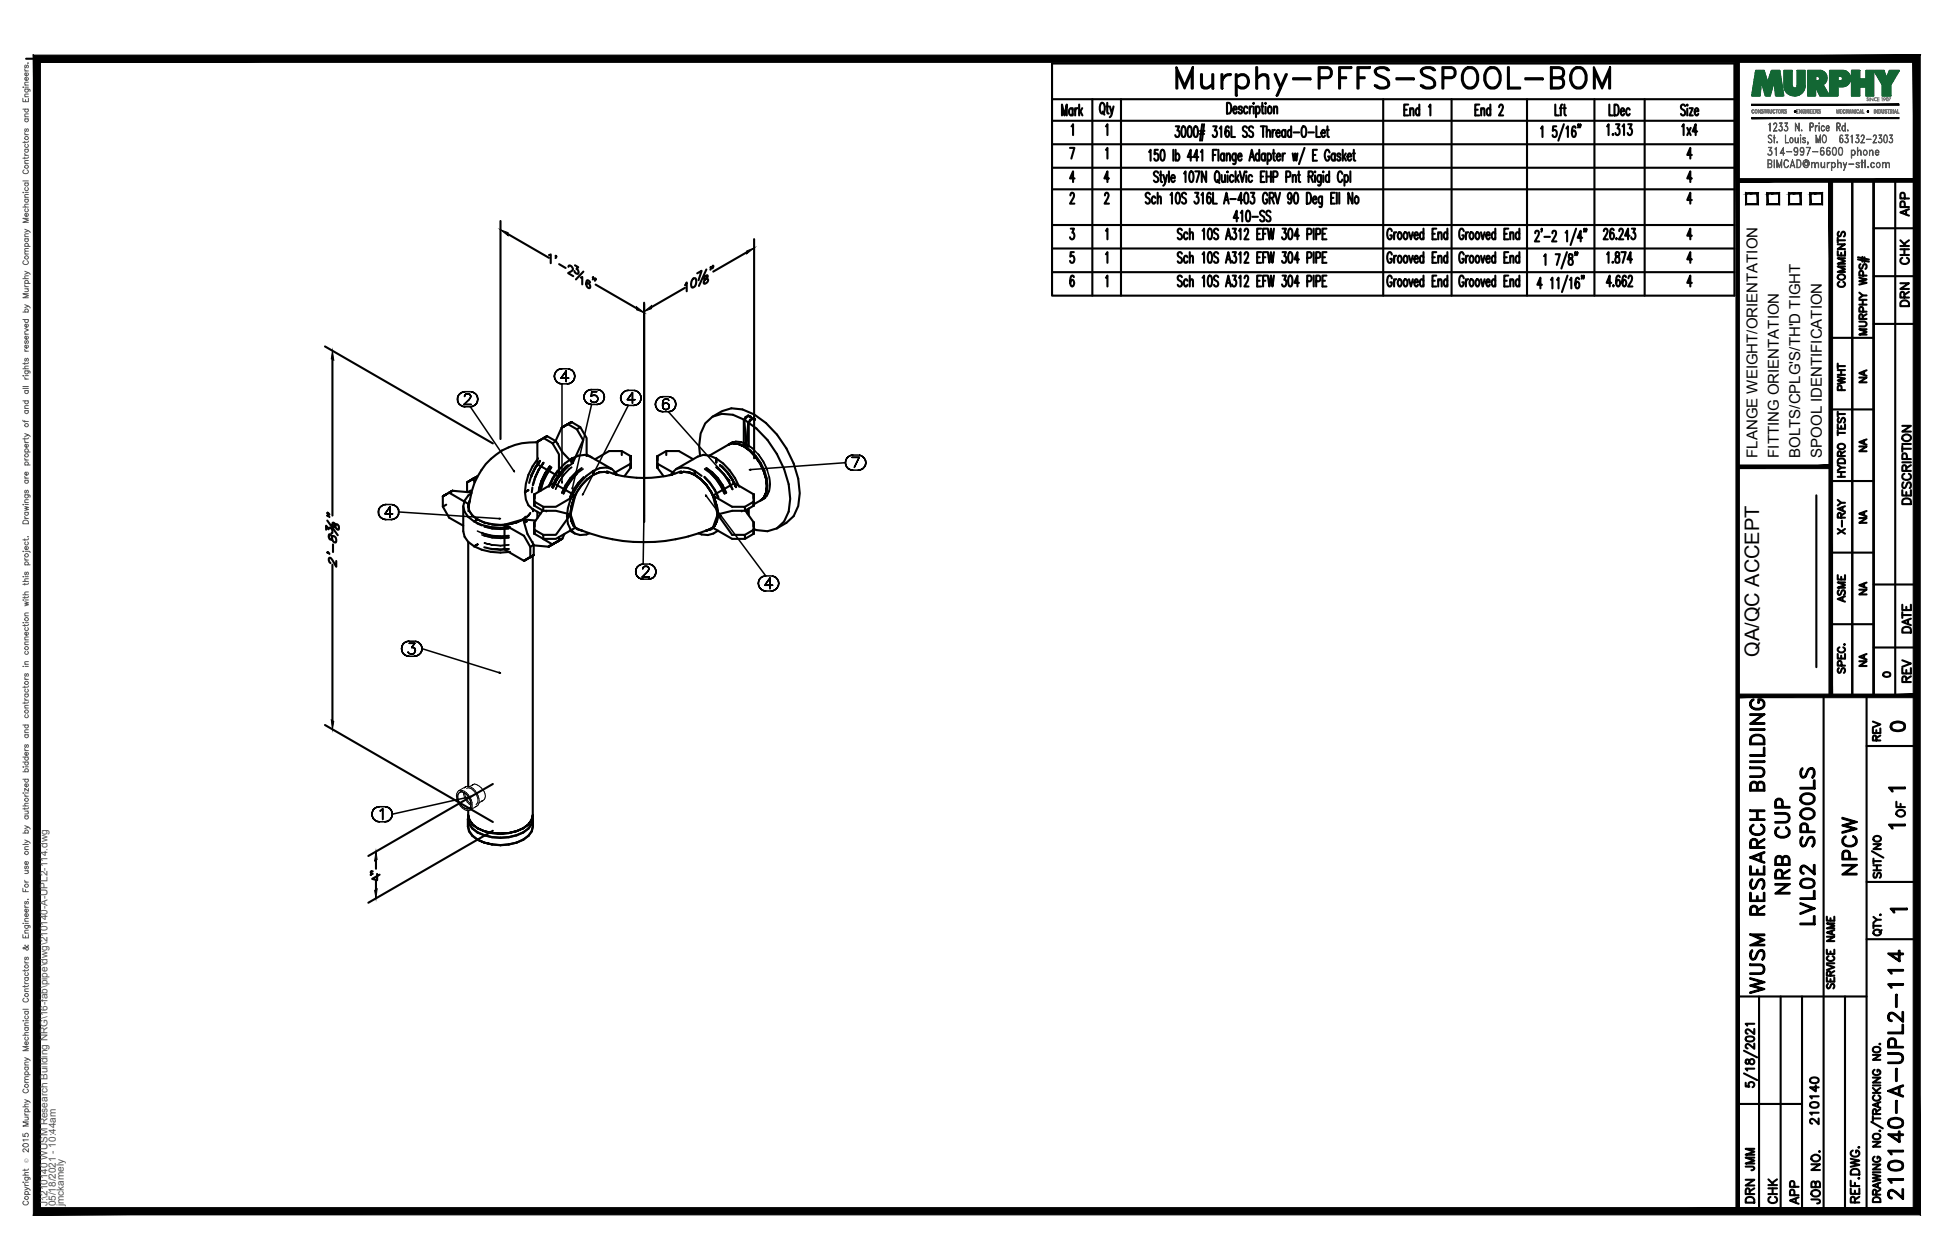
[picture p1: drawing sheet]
<svg xmlns="http://www.w3.org/2000/svg" width="432mm" height="279mm" viewBox="0 0 432 279" stroke-linecap="round" stroke-linejoin="round" font-family="sans-serif">
<defs><g id="words">
<text font-size="10.6" x="259.6" y="22.6">Murphy-PFFS-SPOOL-BOM</text>
<g font-size="6.6">
<text x="412.4" y="195.1" transform="rotate(-90 412.4 195.1)">NPCW</text>
<text x="397.6" y="199.3" transform="rotate(-90 397.6 199.3)">NRB CUP</text>
<text x="403.2" y="206" transform="rotate(-90 403.2 206)">LVL02 SPOOLS</text>
<text x="391.9" y="221.5" transform="rotate(-90 391.9 221.5)">WUSM RESEARCH BUILDING</text>
<text x="422.6" y="267.1" transform="rotate(-90 422.6 267.1)">210140-A-UPL2-114</text>
</g>
<g font-size="5.3">
<text x="417.7" y="163.3">0</text>
<text x="389.8" y="260.7" transform="rotate(-90 389.8 260.7)">JMM</text>
<text x="389.8" y="267.8" transform="rotate(-90 389.8 267.8)">DRN</text>
<text x="399.7" y="268.1" transform="rotate(-90 399.7 268.1)">APP</text>
</g>
<g font-size="4.9">
<text x="424" y="49" transform="rotate(-90 424 49)">APP</text>
<text x="424" y="59.6" transform="rotate(-90 424 59.6)">CHK</text>
<text x="409.9" y="64.9" transform="rotate(-90 409.9 64.9)">COMMENTS</text>
<text x="424" y="69.1" transform="rotate(-90 424 69.1)">DRN</text>
<text x="409.9" y="87.8" transform="rotate(-90 409.9 87.8)">PWHT</text>
<text x="424.4" y="112.9" transform="rotate(-90 424.4 112.9)">DESCRIPTION</text>
<text x="409.9" y="119.6" transform="rotate(-90 409.9 119.6)">X-RAY</text>
<text x="409.9" y="134.8" transform="rotate(-90 409.9 134.8)">ASME</text>
<text x="424.4" y="141.5" transform="rotate(-90 424.4 141.5)">DATE</text>
<text x="424.4" y="152.4" transform="rotate(-90 424.4 152.4)">REV</text>
<text x="417.7" y="165.5" transform="rotate(-90 417.7 165.5)">REV</text>
<text x="423" y="182.4" transform="rotate(-90 423 182.4)">OF</text>
<text x="403.9" y="250.5" transform="rotate(-90 403.9 250.5)">210140</text>
<text x="394.8" y="268.1" transform="rotate(-90 394.8 268.1)">CHK</text>
<text x="404.3" y="268.1" transform="rotate(-90 404.3 268.1)">JOB NO.</text>
</g>
<g font-size="4.4">
<text x="414.5" y="86.1" transform="rotate(-90 414.5 86.1)">NA</text>
<text x="414.5" y="101.2" transform="rotate(-90 414.5 101.2)">NA</text>
<text x="414.5" y="117.1" transform="rotate(-90 414.5 117.1)">NA</text>
<text x="414.5" y="133" transform="rotate(-90 414.5 133)">NA</text>
<text x="389.9" y="145.7" transform="rotate(-90 389.9 145.7)">QA/QC ACCEPT</text>
<text x="414.5" y="148.9" transform="rotate(-90 414.5 148.9)">NA</text>
</g>
<text font-size="4" x="416.3" y="151.3">0</text>
<g font-size="3.5">
<text x="417.3" y="176.7">1</text>
<text x="417.3" y="184.9">1</text>
<text x="417.7" y="203.6">1</text>
</g>
<g font-size="3.3">
<text x="389.5" y="101.5" transform="rotate(-90 389.5 101.5)">FLANGE WEIGHT/ORIENTATION</text>
<text x="394.3" y="101.5" transform="rotate(-90 394.3 101.5)">FITTING ORIENTATION</text>
<text x="399.1" y="101.5" transform="rotate(-90 399.1 101.5)">BOLTS/CPLG'S/TH'D TIGHT</text>
<text x="403.8" y="101.5" transform="rotate(-90 403.8 101.5)">SPOOL IDENTIFICATION</text>
</g>
<g font-size="2.2" fill="#545454">
<text x="10.5" y="267.5" transform="rotate(-90 10.5 267.5)">J:\210140 WUSM Research Building NRG\16-fab\pipe\dwg\210140-A-UPL2-114.dwg</text>
<text x="12.4" y="267.5" transform="rotate(-90 12.4 267.5)">05/18/2021 - 10:44am</text>
<text x="14.1" y="267.4" transform="rotate(-90 14.1 267.4)">jmckamely</text>
</g>
<text font-size="1.3" fill="#545454" x="6.3" y="257.9" transform="rotate(-90 6.3 257.9)">Ó</text>
</g></defs>
<!-- layer: PL-NPCW-PIPE -->
<g fill="none" stroke="#000" stroke-width=".47">
<path d="M119.1 98.1a14.2 14.2 0 0 0-14.8 12l-.5 3.3M119.1 97.9l1.4-.8 2 1.2 1.4 2.4v5l-4.8-2.8zM120.5 97.1l-1.4 .8M120.5 97.1l.8-.4 2 1.2 1.4 2.4 2.2 2.4M121.3 96.7l-.8 .4 .8-.4M121.3 96.7l-.8 .4M123.3 97.9l-.8 .4M123.7 98.4l-.1 .1M124.5 94.9l1.4-.8-1.4 .8 .8-.5-.8 .5-1.4 2.9M128.6 94.7l-.7 .5M157.9 92.4l2.1-.6 2.5 .2a18.3 18.3 0 0 1 9.7 8.7 18 18 0 0 1 2.6 12.7l-1 2.2-1.6 1.6M165.3 92.5l.1 .1-.4 .7 .4 5.4-.5-.2"/>
<path d="M165.8 92.1l.2 .1M166 92.2l-.2-.1 .5 .3-.5-.3-.5 .4-.4 .7v5.3l.2-.2M166 92.2l.4 .3M166.3 93.1l.1 .1-.4 .6v5.3l-.6-.4 .4-4.9zM166.3 93.1l.5-.4 .6 .3-.6-.3 .6 .3-.4-.2-.6 .4M166.4 92.5l-.4-.3-.6 .4M166.4 92.5l-.1-.1 .1 .1M166.8 92.7l.2 .1M98.2 110.1v2.2l1.4 2.5 3.1 1.8M98.9 111.9l-.7 .4M100.3 108.8l-2.1 1.3 .7-.5M100.3 108.8l-.7 .4 4.2 2.5v.8"/>
<path d="M100.3 108.8l4.2 .4M102.7 112.3a5.2 5.2 0 0 0 4.1 4.1l2 .5 2.1 .1 2.2-.1M104 111.5l-.2 .2M104.1 111a2.59 2.59 0 0 0 .7 3.3l1.1 .9M104.3 106.5l-.8 .5v2.1M104.3 106.5l1.4-.8-1.4 .8M104.3 108.8l-.6 .3M104.5 109.4l-.7 .5-.8 1.1-.3 1.3v5.5l.3 1.2 .8 1.2M104.9 106.1l-1.4 .9 .8-.5M104.9 106.1l-1.4 .9M105.7 105.7l-.8 .4 .3 .9M105.8 105.7l-.9 .4"/>
<path d="M105.9 115.2l-.8 .4 .8-.4M105.9 115.2a11 11 0 0 0 10.1 0l.7 .4-.7-.4 2.7 .2M106.8 118.1a10.6 10.6 0 0 0 6 .7M111.8 116.4l4.3 2.4 1.4 2.5v2.3l-1.4 .8 .8-.5-.8 .5-4.3-2.5zM111.8 116.4l4.2-1.2 .9 3.2 1.4 2.4-.8 .5M112.8 119.2l-1.9 .1M117.1 108.7l-.7 .4 .7-.4M117.5 113.8l-.4 .5-1.1 .9 .5-.6M117.8 105.7v-.3v.3M117.8 105.4l.8-1.7-.8 1.7M118 108.1l-.1 1.1M118.1 112.9h.1"/>
<path d="M118.1 107.6l.5-1.7 .8-1.7-.8 1.7-.5 1.7M118.2 113l-.1 .4 .2-.4M118.4 109.6l4.3-2.5 4.8 2.8-4.3 2.5h-2.8l-2-1.2v-1.6v2.5v-.9M118.4 117.5l2 1.1v.9M118.4 111.2v.9l2 1.2v-.9M118.4 111.2v.9M118.4 115.9v1.6M118.6 103.7l1.1-1.5-1.1 1.5M119.1 113.5v1.4M119.3 101.6a11.4 11.4 0 0 0-2.7 9.2l.5 1.2 1 .9 1.7 1M119.7 102.2l-1.1 1.5-.8 1.7-.5 1.7M120.3 113.2l-1.9 2.7v2.4v-.8"/>
<path d="M120.4 106.8l-.6 2zM120.4 113.3h2.8l3.3 .8-3.3 4.5h-2.8M120.5 102.6l-1.1 1.6 1.1-1.6M120.5 119.5h.1M120.5 119.6l2 1.1 1.4-.8M121.1 113.3v.1M121.9 103.4l-1.1 1.6-.8 1.7-.5 1.7 .5-1.7 .8-1.7zM121.9 103.4a11.6 11.6 0 0 0-2.5 5.6M122.2 103.7l-1 1.5-.8 1.6M122.2 103.6l-1.1 1.6-.8 1.6M123.6 104.4l-1.1 1.6-.8 1.7M123.6 104.5l-1 1.5-.8 1.7"/>
<path d="M123.9 119.9l-1.4 .8 .8-.4M123.9 119.9l.8-.4-1.4 .8M123.9 119.1v.8M124.4 104.9l-1.1 1.6-.8 1.6 .8-1.6zM124.7 119.5l-.8 .4M124.8 104.8l-.9 .9M125.1 118.4l-.4 1.1-1.4 .8M125.6 103.6l-1.2 1.3 1.2-1.3M125.9 103.2a10.7 10.7 0 0 0-3.5 4.8M126.7 101.7l1.6-.7 1.4-.1 1.1 .3 4.8 2.8a5.1 5.1 0 0 0-5.6 1.5 13.6 13.6 0 0 0-4.3 9l.2 1.6 .6 1.3 .9 .9-1-.6M126.7 101.7v.9v-.9M126.7 101.7a12.6 12.6 0 0 0-5 6.2"/>
<path d="M126.9 101.8v.9v-.9M126.9 102.7a11.3 11.3 0 0 0-4.3 5.4M127.5 109.9l-1 4.2 1 2.9-4.3 2.5h-2.8l-2-1.2v-.8v.8M127.6 117a37.7 37.7 0 0 0 30.3 0M128 105l-1.2 1.3-1.1 1.5-.8 1.7M128.9 103.8a11.3 11.3 0 0 0-4.3 5.5M130 101.1v-4l-1.4-2.4-1.9-1.1-1.4 .8 1.4-.8-.8 .5 2 1.1 1.4 2.4-2.4 5.1M130 100.8l1.1 .6M130.6 118.3l-.6 .2-1.4 .1-1.2-.3M131.9 101.8l3.1-1.8h2.8l2 1.2v1.6M134.5 104.5l2.4 .8M134.8 104.9l-.7-.3-1.3 .2-1.3 .5v-.9v.9a10.9 10.9 0 0 0-5 8.8l-.8 .4 .8-.4a3.1 3.1 0 0 0 2.5 3.6"/>
<path d="M135.6 104l1 .9 .1 .4M137.1 105.4l-.6-.2a26.5 26.5 0 0 0 12.6 0l-.7 .2M137.8 100v.9M139.8 103.7v-.9v.9M139.8 101.2v2.5v-.9M139.8 102.8l-3.9 2.2M139.8 103.7l-1.4 1.9M145.7 101.2v2.5v-.9l3.9 2.2M145.7 103.7v-.9v.9l1.4 1.9M147.7 100l-2 1.2v1.6M147.7 100.9v-.9h2.8l3.2 1.8M149.9 104a5.1 5.1 0 0 1 5.6 1.5"/>
<path d="M150.7 104.8l.8-.2 1.3 .1-1.3-.1zM150.7 104.9l.8-.3 1.2 .2 1.3 .5v-.9v.9a11.2 11.2 0 0 1 4.9 7.2M151 104.5l-2.4 .8M152.8 104.7l1.2 .6 1.3 .9-1.3-.9zM155.2 101.1l-.2-2.2 .3-2.8 1-2.2 1.6-1.5a7.3 7.3 0 0 1 9.3-.5 22.3 22.3 0 0 1 10.1 17.5l-.4 2.8-1 2.3-1.6 1.4-2.1 1.3M156.2 105.7l1.2 1.3 1 1.6 .8 1.7M156.2 105.8l1.1 1.3 1.1 1.5 .8 1.7M156.2 104l1.4 .9M156.5 117.7h.1M156.6 107.5l-1.3-1.3 1.3 1.3M156.6 117.6l1-.3-1 .3M156.6 103.8l1.3 1"/>
<path d="M157.3 101l5.2-3-1 .6a4.3 4.3 0 0 1 4.9 1.3 10.4 10.4 0 0 1 3.6 9.2l-.6 1.1-.8 .7M157.3 101l-1.4-.1-1.2 .3-4.8 2.8-.9 .9-.2 .4M157.3 101l1.5 .7M157.6 104.9l1.2 1.3 1 1.6M157.6 105l1.2 1.3 1 1.5M157.6 109.1l-1-1.6 1 1.6M157.6 117.3l.8-.7-.8 .7M157.8 117.1l-.2 .1M157.9 104.8l1.2 1.3 1 1.5M158.4 110.7l-.8-1.6 .8 1.6M158.4 116.6l.5-1.1-.5 1.1M158.8 101.7v.9v-.9"/>
<path d="M158.8 101.7a13 13 0 0 1 5.1 6.2M158.8 103.6l.5 .4M158.8 103.6a10.7 10.7 0 0 1 3.5 4.9M158.9 112.5l.2 1.6-.2 1.4M158.9 115.5l-.5 1.1-.8 .7-1.1 .4M158.9 112.4l-.5-1.7 .5 1.7M158.9 115.5l.2-1.5-.2 1.5M159.1 114.1l.7 .4-.7-.4M159.1 114l-.2-1.6 .2 1.6M159.1 106l1.1 1.6M159.2 117.7a3.9 3.9 0 0 1-4.3 .6M159.6 103.2l.4 .3-.4-.3"/>
<path d="M159.6 103.2a11.2 11.2 0 0 1 3.6 4.8M159.8 107.8l.8 1.7M160 103.5l1.3 1.3-1.3-1.3M160.1 107.6l.8 1.7M160.2 107.6l.8 1.7M160.5 105.2l1.1 1.6 .8 1.7M161.3 104.8l1 1.6-1-1.6M162.3 106.4l.8 1.6-.8-1.6M164.5 113.3l-.1 .1M165.2 113.2l1.9 2.7M165.6 113l.1 .9M166 112.8v1.5"/>
<path d="M167.1 109.6l-4.3-2.5-4.8 2.8 4.3 2.5h2.8v.9h-2.8l-3.2 .8-1.1-4.2M167.1 117.5v.8l-2 1.2h-2.8l-4.3-2.5 1.1-2.9 3.2 4.5h2.8v.9M167.1 109.6v1.6l-2 1.2M167.1 111.2v.9l-2 1.2M167.1 115.9v1.6l-2 1.1M167.1 109.6v2.5v-.9M167.1 115.9v2.4v-.8M167.1 111.2v.9M167.1 117.5v.8M169.6 110.4l-2.5 1.4M172.2 117.2l-2.1 .6-2.4-.3-.6-.2M103.8 120.2l1.3 .9"/>
<path d="M103.8 120.2v54.2M105.1 121.1l.8-.4-.8 .4M105.1 121.1a12.7 12.7 0 0 0 8 1.3M107.3 121.4l1.8 .4 1.8 .1 1.9-.1M117.5 123.6l.8-.5-.8 .5M117.5 123.6l-1.4 .8M118.1 120.2h-.1M118.1 123.3v59.9l-.3 1.1M118.3 120.9l3.3 .3 1.3-.8-1.3 .8M118.3 120.8v2.3l-1.4 .8 1.4-.8M123.3 120.3l-.8 .4M123.6 120.1l.1-.1z"/>
<path d="M103.8 179.8v3.4a4.5 4.5 0 0 0 3.5 3.6 4.5 4.5 0 0 1-3.6-5.2l.1-.3M103.7 181.6a4.4 4.4 0 0 0 3.6 3.6M103.8 180.7l.2 1.1-.2-1.1M103.8 181.6a4.4 4.4 0 0 0 3.5 3.6l1.8 .5M104 181.8l.8 1-.8-1M104.8 182.8l1.1 .9-1.1-.9M105.9 183.7l1.4 .6-1.4-.6M107.3 184.3l1.8 .4-1.8-.4M109.1 187.2l-1.8-.4 1.8 .5M109.1 184.7l1.8 .2-1.8-.2M109.1 187.2l1.8 .2M110.9 184.9l1.9-.2-1.9 .2"/>
<path d="M112.8 184.7l1.7-.4-1.7 .4M114.5 184.3l1.5-.6-1.5 .6M116 183.7l1.1-.9-1.1 .9M117.1 182.8l.7-1-.7 1M117.1 183.7a9.8 9.8 0 0 1-8 1.9M117.1 185.3a9 9 0 0 1-6.2 2.1M117.2 183.7a9.6 9.6 0 0 1-8.1 2M117.2 185.3a9.3 9.3 0 0 1-6.3 2.1M117.8 181.8l.3-1.1-.3 1.1M117.8 184.3l-.7 1M118.1 181.3v1.9l-.2 1.1M118.1 181.6l-.2 1.1-.7 1"/>
</g>
<g fill="none" stroke="#000" stroke-width=".34">
<path d="M101.4 88.5l.1 .6-.1-.6M101.5 88l-.1 .5 .1-.5M101.5 89.1l.2 .4-.2-.4M101.7 87.5l-.2 .5 .2-.5M101.7 89.5l.4 .4-.4-.4M102.1 87.2l-.4 .3 .4-.3M102.1 89.9l.5 .2-.5-.2M102.6 86.9l-.5 .3 .5-.3M102.6 90.1l.5 .1-.5-.1M102.9 89.7h1.6h-1.6M103 87.9v-.1v.1M103 87.8l.1-.2-.1 .2"/>
<path d="M103.1 86.9h-.5h.5M103.1 90.2h1.2M103.1 86.9h1.2M103.1 87.6l.1-.2-.1 .2M103.2 87.4l.2-.1-.2 .1M103.4 87.3h.5h-.5M103.9 87.3l.2 .1-.2-.1M104 88.6l-1.1 1.1 1.1-1.1M104.1 87.4l.1 .2-.1-.2M104.2 88.3l-.2 .3 .2-.3M104.2 87.6l.1 .2-.1-.2M104.3 90.2l.5-.1-.5 .1"/>
<path d="M104.3 90.2l9.6 14.2M104.3 88l-.1 .3 .1-.3M104.3 87.8v.2v-.2M104.8 86.9h-.5h.5M104.8 90.1l.4-.2-.4 .2M105.2 87.2l-.4-.3 .4 .3M105.2 89.9l.4-.4-.4 .4M105.6 87.5l-.4-.3 .4 .3M105.6 89.5l.2-.4-.2 .4M105.8 88l-.2-.5 .2 .5M105.8 89.1l.1-.6-.1 .6M105.9 88.5l-.1-.5 .1 .5"/>
<path d="M122.9 83.4l.1 .5-.1-.5M123 82.9l-.1 .5 .1-.5M123 83.9l.2 .5-.2-.5M123.2 82.5l-.2 .4 .2-.4M123.2 84.4l.4 .4-.4-.4M123.6 82.1l-.4 .4 .4-.4M123.6 84.8l.4 .2-.4-.2M124 81.9l-.4 .2 .4-.2M124 85l.6 .1-.6-.1M124.4 83.8h1.7h-1.7M124.6 81.8l-.6 .1 .6-.1M124.6 81.8h1.2"/>
<path d="M125.5 82.2l-1.1 1.6 1.1-1.6M125.5 82.2v2.4v-2.4M125.8 85.1l.5-.1-.5 .1M125.8 85.1h-1.2v21.7M126.3 81.9l-.5-.1 .5 .1M126.3 85l.4-.2-.4 .2M126.7 82.1l-.4-.2 .4 .2M126.7 84.8l.4-.4-.4 .4M127.1 82.5l-.4-.4 .4 .4M127.1 84.4l.2-.5-.2 .5M127.3 82.9l-.2-.4 .2 .4M127.3 83.9l.1-.5-.1 .5"/>
<path d="M127.4 83.4l-.1-.5 .1 .5M129.4 88l.1 .5-.1-.5M129.5 87.5l-.1 .5 .1-.5M129.5 88.5l.3 .5-.3-.5M129.8 87.1l-.3 .4 .3-.4M129.8 89l.4 .4-.4-.4M130.2 86.7l-.4 .4 .4-.4M130.2 89.4l.4 .2-.4-.2M130.6 86.4l-.4 .3 .4-.3M130.6 89.6l.5 .1-.5-.1M131 89l-.1-.2 .1 .2M131 87.9l.2-.2-.2 .2"/>
<path d="M131.1 86.4h-.5h.5M131.1 86.4h1.2M131.2 86.9l-.2 1 .2-1M131.2 89.1l-.2-.1 .2 .1M131.2 87.7h.3h-.3M131.5 89.2l-.3-.1 .3 .1M131.5 87.7h.4h-.4M131.9 89.2h-.4h.4M131.9 87.7h.3h-.3M132.2 89.1l-.3 .1 .3-.1M132.2 87.7l.2 .3-.2-.3M132.3 86.9h-1.1h1.1"/>
<path d="M132.3 89.7l.5-.1-.5 .1M132.3 89.7h-1.2l-4.2 18.5M132.4 88.9l-.2 .2 .2-.2M132.4 88l.1 .3-.1-.3M132.5 88.3l-.1 .6zM132.8 86.4h-.5h.5M132.8 89.6l.5-.2-.5 .2M133.3 86.7l-.5-.3 .5 .3M133.3 89.4l.4-.4-.4 .4M133.7 87.1l-.4-.4 .4 .4M133.7 89l.2-.5-.2 .5M133.9 87.5l-.2-.4 .2 .4"/>
<path d="M133.9 88.5l.1-.5-.1 .5M134 88l-.1-.5 .1 .5M137.6 88.3l.1 .5-.1-.5M137.7 87.7l-.1 .6 .1-.6M137.7 88.8l.2 .4-.2-.4M137.9 87.3l-.2 .4 .2-.4M137.9 89.2l.4 .4-.4-.4M138.3 86.9l-.4 .4 .4-.4M138.3 89.6l.5 .2-.5-.2M138.8 86.6l-.5 .3 .5-.3M138.8 89.8l.5 .1-.5-.1M139.1 88.6h1.6h-1.6"/>
<path d="M139.3 86.6h-.5h.5M139.3 86.6h1.1M140.2 87.1l-1.1 1.5 1.1-1.5M140.2 87.1v2.3v-2.3M140.4 89.9l.6-.1-.6 .1M140.4 89.9h-1.1l-10 19.6M141 86.6h-.6h.6M141 89.8l.4-.2-.4 .2M141.4 86.9l-.4-.3 .4 .3M141.4 89.6l.4-.4-.4 .4M141.8 87.3l-.4-.4 .4 .4M141.8 89.2l.2-.4-.2 .4"/>
<path d="M142 87.7l-.2-.4 .2 .4M142 88.8l.1-.5-.1 .5M142.1 88.3l-.1-.6 .1 .6M145.3 89.6l.1 .6-.1-.6M145.4 89.1l-.1 .5 .1-.5M145.4 90.2l.2 .4-.2-.4M145.6 88.7l-.2 .4 .2-.4M145.6 90.6l.4 .4-.4-.4M146 88.3l-.4 .4 .4-.4M146 91l.4 .2-.4-.2M146.4 88l-.4 .3 .4-.3M146.4 91.2l.6 .1-.6-.1"/>
<path d="M146.9 89.5v.5v-.5M147 88h-.6h.6M147 88.9l-.1 .6 .1-.6M147 89.7v.8zM147 90.5l.2 .2-.2-.2M147 91.3h1.2M147 88h1.2M147.2 88.5l-.2 .4 .2-.4M147.2 89.5l-.2 .2 .2-.2M147.2 90.7l.4 .1-.4-.1M147.6 88.5h-.4h.4M147.6 89.4l-.4 .1 .4-.1"/>
<path d="M147.6 90.8h.1M147.6 89.4h.1M147.6 90.8l.4-.1-.4 .1M147.8 88.5h-.2h.2M148 89.5l-.4-.1 .4 .1M148 90.7l.2-.2-.2 .2M148.1 88.5h-.3h.3M148.2 91.3l.5-.1-.5 .1M148.2 91.3l13.4 15.1M148.2 89.7l-.2-.2 .2 .2M148.2 88.8l-.1-.3 .1 .3M148.2 90.5l.1-.3-.1 .3"/>
<path d="M148.2 89.7l.1 .5zM148.7 88h-.5h.5M148.7 91.2l.4-.2-.4 .2M149.1 88.3l-.4-.3 .4 .3M149.1 91l.4-.4-.4 .4M149.5 88.7l-.4-.4 .4 .4M149.5 90.6l.2-.4-.2 .4M149.7 89.1l-.2-.4 .2 .4M149.7 90.2l.1-.6-.1 .6M149.8 89.6l-.1-.5 .1 .5M162 98.2l-.2 .2M162.3 98.4l-1 .3 1-.3"/>
<path d="M162.5 98.1a4.4 4.4 0 0 1 4.4 1.4M162.5 98.1a4.6 4.6 0 0 1 4.4 1.5M163.6 98.5l-1.3-.1 1.3 .1M164.9 99l-1.3-.5 1.3 .5M166.9 99.6l1.3 1.3 1 1.5 .8 1.6M83.9 113.5v.6v-.6M83.9 113v.5v-.5M83.9 114.1l.3 .4-.3-.4M84.2 112.6l-.3 .4 .3-.4M84.2 114.5l.4 .4-.4-.4M84.6 112.2l-.4 .4 .4-.4M84.6 114.9l.4 .2-.4-.2"/>
<path d="M85 112l-.4 .2 .4-.2M85 115.1l.5 .1-.5-.1M85.3 113.9h1.7h-1.7M85.5 111.9l-.5 .1 .5-.1M85.5 115.2h1.2M85.5 111.9h1.2M86.5 112.3l-1.2 1.6 1.2-1.6M86.5 112.3v2.5v-2.5M86.7 115.2l.5-.1-.5 .1M87.2 112l-.5-.1 .5 .1M87.2 115.1l.5-.2-.5 .2M87.7 112.2l-.5-.2 .5 .2"/>
<path d="M87.7 114.9l.4-.4-.4 .4M88.1 112.6l-.4-.4 .4 .4M88.1 114.5l.2-.4-.2 .4M88.3 113l-.2-.4 .2 .4M88.3 114.1l.1-.6-.1 .6M88.4 113.5l-.1-.5 .1 .5M88.4 113.5l22.2 1.5M103.8 112.3l.2 1.1-.2-1.1M103.9 112.3v.3M104 111.2l-.2 1.1 .2-1.1M104 113.4l.8 1-.8-1M104.1 111.1l-.1 .1 .1-.1"/>
<path d="M104.8 114.4l1.1 .8-1.1-.8M105.2 115.6l.6 .5 1 .5M105.8 117.8l1.5 .6M105.9 115.2l1.4 .7-1.4-.7M106.8 118.6a11.3 11.3 0 0 0 6 .6M106.8 118.1a10.1 10.1 0 0 0 6 .8M107.3 115.9l1.8 .4-1.8-.4M107.3 118.8l1.8 .4 1.8 .1M107.3 116.8l1.8 .4 1.8 .2 1.9-.2M109.1 116.3l1.8 .1-1.8-.1M109.1 118.8l1.8 .1M109.1 117.2l1.8 .1 1.9-.1"/>
<path d="M110.6 115h.3zM110.9 116.4l1.9-.1-1.9 .1M112.8 116.3l1.7-.4-1.7 .4M113.8 104.4l.2 .2zM114.5 115.9l1.5-.7-1.5 .7M116 115.2l1.1-.8-1.1 .8M116.7 115.6l-.5 .4M117.1 114.4l.5-.7-.5 .7M122.4 108l.8-1.6-.8 1.6M123.2 106.4l1-1.6-1 1.6M123.9 106.8l-.8 1.7M124 106.8l-.8 1.7"/>
<path d="M124.2 104.8l1.3-1.3-1.3 1.3M124.5 106.8l.1 .3zM125.5 103.5l.5-.3-.5 .3M126.6 112.4l-.2 1.6 .2 1.5-.2-1.5zM126.6 115.5l.5 1.1-.5-1.1M126.7 103.6l-1.7 1.6-1.1 1.6M126.7 103.6l-1.7 1.7-1 1.5M126.9 108.1v.3zM127.1 110.7l-.5 1.7 .5-1.7M127.1 116.6l.8 .7-.8-.7M127.7 117.1l.2 .1M127.9 109.1l-.8 1.6 .8-1.6"/>
<path d="M127.9 117.3l1 .3-1-.3M128 105l-1.2 1.3-1.1 1.5-.8 1.7M128 104.9l-1.3 1.3-1 1.6M128.9 107.5l-1 1.6 1-1.6M128.9 103.8a10.9 10.9 0 0 0-4.4 5.5M129.2 109.5l-.1 .3zM129.3 104l-1.3 .9M129.4 105.7l-1.3 1.3-1 1.6-.8 1.7M129.4 105.8l-1.2 1.3-1.1 1.5-.8 1.7M130.2 106.2l-1.3 1.3 1.3-1.3 1.3-.9zM131.5 105.3l1.3-.6 1.2-.1-1.2 .1zM134.8 104.8l-.8-.2 .8 .2"/>
<path d="M142.7 114.4l-.1 10.7M142.8 114.1v.3h-.1zM156.4 109.8l.2 .2-.1 .1zM156.6 110l13.1 17.7M161.6 106.5l.2 .2zM166.1 104.2h.3zM166.2 100l-1.3-1 1.3 1M167.4 101.3l-1.2-1.3 1.2 1.3M168 100.6l1.2 1.7 .8 1.7M168.4 102.8l-1-1.5 1 1.5M168.4 111.1l.8-.8-.8 .8M169.2 104.5l-.8-1.7 .8 1.7"/>
<path d="M169.2 110.3l.5-1.1-.5 1.1M169.2 110.7l-.2 .1M169.7 106.2l-.5-1.7 .5 1.7M169.7 109.2l.2-1.4-.2 1.4M169.9 107.8l-.2-1.6 .2 1.6M170 104a6.5 6.5 0 0 1 0 5.9l-.5 .4M170 104l.1 .3M170.5 105.8a4.5 4.5 0 0 1-.9 4.6M187.4 102.6l.1 .5-.1-.5M187.4 102.6l-21 1.5M187.5 102.1l-.1 .5 .1-.5M187.5 103.1l.2 .5-.2-.5"/>
<path d="M187.7 101.6l-.2 .5 .2-.5M187.7 103.6l.4 .4-.4-.4M188.1 101.2l-.4 .4 .4-.4M188.1 104l.4 .2-.4-.2M188.5 101l-.4 .2 .4-.2M188.5 104.2l.5 .1-.5-.1M188.8 101.4h1.6h-1.6M189 100.9l-.5 .1 .5-.1M189 104.3h1.2M189 100.9h1.2M190.2 104.3l.5-.1-.5 .1M190.4 101.4l-1.1 2.4 1.1-2.4"/>
<path d="M190.7 101l-.5-.1 .5 .1M190.7 104.2l.5-.2-.5 .2M191.2 101.2l-.5-.2 .5 .2M191.2 104l.4-.4-.4 .4M191.6 101.6l-.4-.4 .4 .4M191.6 103.6l.2-.5-.2 .5M191.8 102.1l-.2-.5 .2 .5M191.8 103.1l.1-.5-.1 .5M191.9 102.6l-.1-.5 .1 .5M109.1 121.7h-.3h.3M109.1 121.7l1.8 .2 1.9-.2-1.9 .2zM112.8 120.8l-1.9 .2-1.8-.2-1.8-.4 1.8 .4 1.8 .2 1.9-.2"/>
<path d="M140.9 126.8l.1 .5-.1-.5M141 126.3l-.1 .5 .1-.5M141 127.3l.2 .4-.2-.4M141.2 125.8l-.2 .5 .2-.5M141.2 127.7l.4 .4-.4-.4M141.6 125.4l-.4 .4 .4-.4M141.6 128.1l.5 .2-.5-.2M142.1 125.2l-.5 .2 .5-.2M142.1 128.3l.5 .1-.5-.1M142.4 128h1.6h-1.6M142.5 126.1v-.1v.1M142.5 126l.1-.2-.1 .2"/>
<path d="M142.6 125.1l-.5 .1 .5-.1M142.6 128.4h1.1M142.6 125.1h1.1M142.6 125.8l.1-.1-.1 .1M142.7 125.7l.2-.1-.2 .1M142.9 125.6h.5h-.5M143.4 125.6l.2 .1-.2-.1M143.5 126.8l-1.1 1.2 1.1-1.2M143.6 125.7l.1 .1-.1-.1M143.7 126.5l-.2 .3 .2-.3M143.7 125.8l.1 .2-.1-.2M143.7 128.4l.6-.1-.6 .1"/>
<path d="M143.8 126.3l-.1 .2 .1-.2M143.8 126v.3v-.3M144.3 125.2l-.6-.1 .6 .1M144.3 128.3l.4-.2-.4 .2M144.7 125.4l-.4-.2 .4 .2M144.7 128.1l.4-.4-.4 .4M145.1 125.8l-.4-.4 .4 .4M145.1 127.7l.2-.4-.2 .4M145.3 126.3l-.2-.5 .2 .5M145.3 127.3l.1-.5-.1 .5M145.4 126.8l-.1-.5 .1 .5M168.1 129.4l.1 .5-.1-.5"/>
<path d="M168.2 128.8l-.1 .6 .1-.6M168.2 129.9l.2 .4-.2-.4M168.4 128.4l-.2 .4 .2-.4M168.4 130.3l.4 .4-.4-.4M168.8 128l-.4 .4 .4-.4M168.8 130.7l.4 .3-.4-.3M169.2 127.8l-.4 .2 .4-.2M169.2 131h.5h-.5M169.5 129.8h1.8h-1.8M169.7 127.7l-.5 .1 .5-.1M169.7 131h1.2M169.7 127.7h1.2"/>
<path d="M170.7 128.2l-1.2 1.6 1.2-1.6M170.7 128.2v2.3v-2.3M170.9 131h.5h-.5M171.4 127.8l-.5-.1 .5 .1M171.4 131l.5-.3-.5 .3M171.9 128l-.5-.2 .5 .2M171.9 130.7l.4-.4-.4 .4M172.3 128.4l-.4-.4 .4 .4M172.3 130.3l.2-.4-.2 .4M172.5 128.8l-.2-.4 .2 .4M172.5 129.9l.1-.5-.1 .5M172.6 129.4l-.1-.6 .1 .6"/>
<path d="M89 143.8l.1 .6-.1-.6M89.1 143.3l-.1 .5 .1-.5M89.1 144.4l.2 .5-.2-.5M89.3 142.9l-.2 .4 .2-.4M89.3 144.9l.4 .3-.4-.3M89.7 142.5l-.4 .4 .4-.4M89.7 145.2l.5 .2-.5-.2M90.2 142.3l-.5 .2 .5-.2M90.2 145.4l.5 .1-.5-.1M90.5 144.6l.2 .3zM90.7 142.2l-.5 .1 .5-.1M90.7 145.5h1.1"/>
<path d="M90.7 142.2h1.1M90.7 142.6h1.2h-1.2M90.7 144.9l.7 .1zM91.3 143.6h.3h-.3M91.6 143.6l.2 .1-.2-.1M91.7 144.9l-.3 .1 .3-.1M91.8 143.7l.1 .1-.1-.1M91.8 145.5l.6-.1-.6 .1M91.9 142.6l-.6 1 .6-1M91.9 144.7l-.2 .2 .2-.2M91.9 143.8l.2 .3-.2-.3M92.1 144.1l-.2 .6z"/>
<path d="M92.4 142.3l-.6-.1 .6 .1M92.4 145.4l.4-.2-.4 .2M92.8 142.5l-.4-.2 .4 .2M92.8 145.2l.4-.3-.4 .3M93.2 142.9l-.4-.4 .4 .4M93.2 144.9l.3-.5-.3 .5M93.5 143.3l-.3-.4 .3 .4M93.5 144.4v-.6v.6M93.5 143.8v-.5v.5M93.5 143.8l17.1 5.4M110.6 149.1l.3 .2zM82.7 179.6l-.2 .4 .2-.4"/>
<path d="M83.1 179.2l-.4 .4 .4-.4M83.6 179l-.5 .2 .5-.2M84.1 178.9l-.5 .1 .5-.1M84.1 178.9h1.2M84.3 179.8l.2-.1-.2 .1M84.5 179.7l.3-.3-.3 .3M84.8 179.4v2.3v-2.3M85.8 179l-.5-.1 .5 .1M86.3 179.2l-.5-.2 .5 .2M86.6 179.6l-.3-.4 .3 .4M104.2 176.6h.3zM104.2 176.7l-17.2 3.8"/>
<path d="M82.5 180.5v.5v-.5M82.5 180v.5v-.5M82.5 181l.2 .5-.2-.5M82.7 181.5l.4 .4-.4-.4M83.1 181.9l.5 .2-.5-.2M83.6 182.1l.5 .1-.5-.1M84.1 182.2h1.2M85.3 182.2l.5-.1-.5 .1M85.8 182.1l.5-.2-.5 .2M86.3 181.9l.3-.4-.3 .4M86.6 181.5l.3-.5-.3 .5M86.9 180l-.3-.4 .3 .4"/>
<path d="M86.9 181l.1-.5-.1 .5M87 180.5l-.1-.5 .1 .5"/>
</g>
<g fill="#000">
<circle cx="166.3" cy="92.4" r=".23"/>
<circle cx="128.9" cy="117.6" r=".17"/>
<circle cx="156.6" cy="117.6" r=".23"/>
</g>
<g fill="none" stroke="#000" stroke-width=".22">
<path d="M101.7 175.3a2.19 2.19 0 0 1 2.5 1.5 2.23 2.23 0 0 1 0 2.8M101.9 175.7a1.81 1.81 0 0 0 0 2.4M101.9 178.1a1.92 1.92 0 0 0 2.1 1.2M101.9 175.7a1.76 1.76 0 0 1 2.1 1.2l.3 1M102.6 175.3l-.7 .4M102.7 175.7a4 4 0 0 0 1.7 2.9M102.9 174.7l.3-.3-1.5 .9a2.23 2.23 0 0 0 0 2.9 2.24 2.24 0 0 0 2.5 1.4M103 175.8v.4a3.1 3.1 0 0 0 1.4 2.1M103.2 174.4a2.17 2.17 0 0 1 2.5 1.5 2.1 2.1 0 0 1 0 2.9M103.4 174.8a1.83 1.83 0 0 1 2.1 1.2 1.88 1.88 0 0 1 0 2.4M104.3 177.9v.9M104.3 178.8l-.3 .5"/>
<path d="M104.6 178.9l-.6 .4M104.8 174.1l.1-.2-.8 .5M104.9 173.9a2.81 2.81 0 0 1 2.7 2.6l-.3 .8-.3 .2M105.4 178.9l.3-.1-1.5 .8M106.7 177.7l.3-.2-.8 .5"/>
</g>
<!-- layer: PS-BDR -->
<g fill="#000" stroke="#000" stroke-width=".22">
<path d="M388.3 26.1v.2l32.6-.2zM388.3 26.3l32.6-.2v.2z"/>
<path d="M388.3 23.1v.3l32.6-.3zM388.3 23.4l32.6-.3v.3z"/>
<path d="M7.4 12.2v257.2l1.6-1.6zM7.4 12.2l1.6 1.6v254zM7.4 12.2l1.6 1.6 416.6-1.6zM9 13.8l416.6-1.6-1.5 1.6zM425.6 12.2l-1.5 1.6 1.5 255.6zM424.1 13.8l1.5 255.6-1.5-1.6zM7.4 269.4h418.2l-1.5-1.6zM9 267.8h415.1l-416.7 1.6z"/>
</g>
<!-- layer: PS-BDR-T -->
<g fill="none" stroke="#000" stroke-width=".47">
<path d="M415.3 40v114.3h-4.7v-114.2v114.2h-4.8v-114.2M387 42.9h2.6v2.4h-2.6zM391.8 42.9h2.6v2.4h-2.6zM396.6 42.9h2.5v2.4h-2.5zM401.3 42.9h2.6v2.4h-2.6zM411.8 57.5l2.5 .5M411.8 57.1l2.5 .5M412.4 58.6a.59 .59 0 0 0-.3 .5 .59 .59 0 0 0 .4 .5l.3-.1 .3-.8 .4-.1a.64 .64 0 0 1 0 1M412.8 57v1M413.3 57.1v1M405.8 74.9h9.5M412.1 71.3l1.4 .1a.52 .52 0 0 1 .2 .6 .52 .52 0 0 1-.4 .4h-1.2"/>
<path d="M412.1 61.6l1.7 .4-1.7 .3 1.7 .4-1.7 .4M412.1 67.5h1.7M412.1 66.5h1.7M412.1 64.9l.8 .6M412.9 70.7l-.1-.9-.4-.1-.3 .3v.7h1.7M412.9 66.5v1M413 69.1l-.1-.9-.5-.1-.3 .3v.7h1.7M413 61.1l-.1-.9-.5-.1-.3 .3v.7h1.7M413.8 73h-1.7l1.7 .6-1.7 .6h1.7M413.8 65.5h-.9l-.8 .6M413.8 69.7l-.9 .5M405.8 90.8h9.5"/>
<path d="M407.4 94.1v1h1.6v-1M407.4 96h1.6M407.4 91.3v1.1M407.4 95.4v1.1M407.4 91.8h1.6M407.4 98.7a.79 .79 0 0 1 1-.3 .79 .79 0 0 1 .5 .9 .78 .78 0 0 1-1 .3 .78 .78 0 0 1-.5-.9zM407.6 92.7a.59 .59 0 0 0-.3 .5 .59 .59 0 0 0 .4 .5l.3-.1 .3-.8 .4-.1a.65 .65 0 0 1 0 1M408.1 94.5v.6M402.6 109.8v38.1M405.8 106.7h9.5M407.4 105.7h1.6M407.4 104.7h1.6"/>
<path d="M407.4 103.1l.7 .6M407.4 102a.9 .9 0 0 1 1.6 .2v.5h-1.6zM408.1 101.1l-.1-.9-.3-.1-.3 .3v.7h1.6M408.1 104.7v1M409 103.7h-.9l-.7 .6M409 100.1l-.9 .5M405.8 122.5h9.5M405.8 138.4h9.5M407.4 145v1h1.6v-1M407.6 148.2a.59 .59 0 0 0-.3 .5 .59 .59 0 0 0 .4 .5l.3-.2 .3-.7 .4-.1a.65 .65 0 0 1 0 1M407.7 143.5a.59 .59 0 0 0-.3 .7 .59 .59 0 0 0 .6 .5h.4a.59 .59 0 0 0 .6-.5 .59 .59 0 0 0-.4-.7M408.1 145.4v.6"/>
<path d="M408.2 147.6l-.1-.9-.4-.2-.3 .4v.7h1.6M408.8 142.9h.2z"/>
</g>
<!-- layer: PS-DIM -->
<path d="M5.8 13h419" fill="none" stroke="#000" stroke-width=".47"/>
<!-- layer: 0 -->
<g fill="none" stroke="#000" stroke-width=".47">
<path d="M415.3 40v114.3M420.1 40v114.3M415.3 50.6h9.5M415.3 61.2h9.5M415.3 71.8h9.5M415.3 129.6h9.5M415.3 143.6h9.5M386.6 238l2.9 1.5M386.6 233l2.9 1.5M387 235a.6 .6 0 0 0 .2 .9l.5-.2a.62 .62 0 0 1 .5-.8 .62 .62 0 0 1 .7 .7 .63 .63 0 0 1-.8 .4 .63 .63 0 0 1-.4-.8 .4 .4 0 0 0-.7-.2zM387 230l.8-.2a.85 .85 0 0 1 1.1 .6 1.14 1.14 0 0 1-1.9 0zM388.9 237h-1.9l.3 .4"/>
<path d="M388.9 231.4v1.2l-1-.8-.6-.3-.3 .2v.5l.4 .3M388.9 228.2v1.1l-1-.8-.6-.3-.3 .2v.5l.4 .3M388.9 227h-1.9l.3 .4M387 240.1v.8l.8 .1a.62 .62 0 0 1 0-.9 .62 .62 0 0 1 .9 .1 .62 .62 0 0 1-.2 .9"/>
</g>
<g fill="#000" stroke="#000" stroke-width=".22">
<path d="M384.8 13l.8 255.6v-255.6zM384.8 13l.8 255.6h-.8z"/>
<path d="M385.2 39.6v.8l39.6-.8zM385.2 40.4l39.6-.8v.8z"/>
<path d="M424.5 40l.8 114.3v-114.3zM424.5 40l.8 114.3h-.8z"/>
<path d="M385.2 153.9v.8l39.6-.8zM385.2 154.7l39.6-.8v.8z"/>
</g>
<!-- layer: PS-LOGO -->
<g fill="none" stroke="#545454" stroke-width=".22">
<path d="M5.1 19.3h.1zM5.5 19.8h.9l.2 .1v.4M5.5 15.3v.3l.3 .1M5.5 18.9h.8M5.5 15.7h.8M5.5 19.3h.8M5.7 19.8a.38 .38 0 0 0-.1 .5 .38 .38 0 0 0 .6 0 .38 .38 0 0 0-.1-.5M5.7 14.4l-.2 .3v.3h.3l.1-.4 .2-.2 .2 .3-.2 .4M6.1 17.2a.38 .38 0 0 1 .1 .5 .38 .38 0 0 1-.6 0 .38 .38 0 0 1 .1-.5h.1v.7M6.1 16.2a.38 .38 0 0 1 .1 .5 .38 .38 0 0 1-.6 0 .38 .38 0 0 1 .1-.5h.1v.6M6.2 13.9v.1zM6.3 18.2l-.8 .1v.3l.2 .3"/>
<path d="M5.1 21.8v.7h1.2v-.7M5.1 24.2h1.2M5.4 37.7a.43 .43 0 0 0-.3 .5 .43 .43 0 0 0 .4 .3h.3a.43 .43 0 0 0 .5-.3 .43 .43 0 0 0-.3-.5M5.5 34v.3l.3 .1M5.5 29.4v.3l.3 .2M5.5 31.3v.4M5.5 34.8v.4M5.5 36.2h.8M5.5 34.4h.8M5.5 33.1h.8M5.5 29.9h.8M5.5 26.4h.8"/>
<path d="M5.5 25.9h.8M5.5 21.4h.8M5.7 33.1a.38 .38 0 0 0-.1 .5 .38 .38 0 0 0 .6 0 .38 .38 0 0 0-.1-.5M5.7 32a.4 .4 0 0 0-.1 .6 .4 .4 0 0 0 .6 0 .4 .4 0 0 0-.1-.6M5.7 28.6l-.2 .2v.3h.3l.1-.4 .2-.1 .2 .2-.2 .4M5.7 26.4a.38 .38 0 0 0-.1 .5 .38 .38 0 0 0 .6 0 .38 .38 0 0 0-.1-.5M5.7 24.2a.38 .38 0 0 0-.1 .6 .38 .38 0 0 0 .6 0 .38 .38 0 0 0-.1-.6M5.7 22.1v.4M6.3 35.6h-.8v.3l.2 .3M6.3 34.8l-.3 .3h-.9M6.3 31.3l-.3 .3h-.9M6.3 25.3h-.8v.3l.2 .3"/>
<path d="M6.3 20.9h-.8v.3l.2 .2M391.9 34.2l.2 .2M392 36.3l.6-.1v-.6l-.6-.1v1.6l.6-.1v-.6h-.6M392.1 30a.44 .44 0 0 1 .7 .2 .38 .38 0 0 0-.6-.2 .38 .38 0 0 0-.1 .5l.4 .3a.46 .46 0 0 1 .2 .7 .46 .46 0 0 1-.7-.1 .41 .41 0 0 0 .6 .1 .41 .41 0 0 0 0-.6l-.6-.4zM392.3 33.3a.53 .53 0 0 1 .5 .8 .53 .53 0 0 1-.9 0 .47 .47 0 0 0 .7 .2l.2-.3M392.4 27.2l-.1 1.9v-1.7l-.2 .2zM392.4 36.3l.3 .1v.6l-.8 .2v-1.8l.8 .2v.6l-.3 .2M392.5 33.4a.51 .51 0 0 1 .3 .5 .51 .51 0 0 1-.3 .5M392.7 32.8l-.7-.1h.8l-.5 .7M392.7 32.7l-.5 .7 .4 .1 .2 .3M393.1 30.5l.4 .1zM393.1 29l.8 .1h-.8l.7-1.3-.2-.5h-.2l-.3 .4 .1-.3a.39 .39 0 0 1 .6 0 .39 .39 0 0 1 0 .5l-.7 1.2"/>
<path d="M393.3 35.4v1.8zM393.3 29.9v1.8zM393.4 33l.4-.3v1.7l-.1-1.6zM393.9 35.4l.5 1.5 .6-1.5v1.8l-.1-1.4-.5 1.4-.5-1.4v1.4zM393.9 31.4l.1 .3zM393.9 31.5l.1 .1zM394.4 28.8l.1 .2M394.7 27.9a.55 .55 0 0 1 .4 .7 .55 .55 0 0 1-.7 .4l-.1-.3 .4 .3 .3-.4M394.7 33.9l.9 .1h-1l.7-1.3v1.7v-1.5l-.6 1.1M394.8 28l.2 .5-.2 .5M395 27.3l-.6-.1h.6l-.3 .8M395 27.2l-.4 .8 .4 .1v.3"/>
<path d="M395.5 28.8l.2 .2M395.7 35.5a.47 .47 0 0 1 .7 .3l-.3-.3h-.3a1.08 1.08 0 0 0 0 1.6h.3l.3-.3a.44 .44 0 0 1-.4 .4 .44 .44 0 0 1-.5-.4l-.1-.7zM395.8 29.9v1.7l.7 .1h-.7zM395.8 27.9a.55 .55 0 0 1 .5 .7 .55 .55 0 0 1-.7 .4l-.1-.3 .4 .3 .4-.4M396 28l.3 .5-.3 .5M396 33.6l1.2 .1zM396.2 27.3l-.6-.1h.7l-.5 .8M396.2 27.2l-.4 .8 .3 .1 .2 .3M396.9 30.6a.57 .57 0 0 1 .7 .4 .57 .57 0 0 1-.4 .7l-.3-.1-.2-.4zM396.9 36.8h.8M397 30.6a.52 .52 0 0 1 .4 .5 .52 .52 0 0 1-.4 .5l-.2-.4zM397 36.7h.7"/>
<path d="M397.3 35.4l.6 1.8-.6-1.5-.5 1.5zM397.7 33.3l.3 .4 .3-.1 .2-.3M397.7 33.1l.3-.3h.3l.2 .3M397.8 34.3h.5M397.9 30.5l.1 1 .3 .1 .3-.2-.3 .3-.3-.1-.1-.2zM398 27.2l.8 1.6v-1.6v1.9l-.8-1.6v1.6zM398 32.8l-.3 .4 .3 .5M398.2 32.8a1.22 1.22 0 0 1 .1 1.6M398.3 35.4h.5a1.05 1.05 0 0 1 0 1.8h-.5zM398.3 35.5a.84 .84 0 0 1 .9 .5 .84 .84 0 0 1-.2 .9l-.7 .2zM398.5 33.5l-.2 .2a.49 .49 0 0 1-.6-.2 .49 .49 0 0 1 .1-.6 .49 .49 0 0 1 .7 0v.4a.81 .81 0 0 1-.5 1.1l-.3-.2 .1 .2M398.5 33.3l-.3 .4"/>
<path d="M398.6 30.5v1.2zM399 30l.1-.1v.3zM399.1 33.3l.3 .4 .3-.1 .1-.3M399.1 33.1l.3-.3h.3l.1 .3M399.1 30h.1M399.1 30.5v1.2zM399.1 34.3h.6M399.4 28.8v.3l-.1-.1zM399.4 28.9h.1M399.4 32.8a.51 .51 0 0 0-.3 .4 .51 .51 0 0 0 .3 .5M399.5 32.8a1.22 1.22 0 0 1 .1 1.6M399.6 31.5h.6"/>
<path d="M399.6 30.8l.6 .6-.2 .3-.4-.1v-.2l.1 .2M399.6 30.7h.6M399.7 30.6v.3M399.8 33.5l-.1 .2a.5 .5 0 0 1-.7-.5 .5 .5 0 0 1 .7-.4l.2 .5a.83 .83 0 0 1-.5 1.1l-.3-.2 .1 .2M399.8 33.3l-.3 .4M399.9 35.6a.74 .74 0 0 1 1 .2 .74 .74 0 0 1-.1 1l-.1-1 .1 .9a.68 .68 0 0 0-.3-1.2 .68 .68 0 0 0-.8 .9 .66 .66 0 0 0 .4 .7 .66 .66 0 0 0 .7-.2 .7 .7 0 0 1-.9 .1 .7 .7 0 0 1-.2-.8zM400 36l.2-.2 .4 .1 .1 .2-.5-.2-.2 .3 .1 .4 .4 .1 .2-.2-.1 .2-.4 .1-.2-.2zM400.1 30.6l.1 .2-.2-.3-.4 .1v.2l.6 .5M400.1 31.2v.4M400.7 31.5h.1M400.8 31.9l-.1-.5 .1 .4-.2 .2M400.8 31.7v.1"/>
<path d="M401.3 28.1l.6-.1v-.6l-.6-.1-.1 1.8v-1.9h.5l.2 .4v.4l-.2 .2h-.4M401.3 32.7l-.7 1.7 .7-1.7h-.9l.9 .1M401.6 36v1.2zM401.8 33.6l1.2 .1zM401.8 36.1h.5l.1 1.1-.2-1-.3-.1-.3 .3zM402.4 27.8v1.3zM402.5 29.9l.5 1.5 .5-1.5v1.8l-.1-1.4-.4 1.4-.4-1.4-.1 1.4zM402.6 36.1h.4l.1 1.1-.1-1-.3-.1-.3 .3zM402.6 27.9l.3-.1-.3 .2-.2 .4zM403.2 27.2l.1 .1v.2zM403.2 27.3h.1M403.2 27.8l.1 1.3z"/>
<path d="M403.5 34l.4 .4 .3-.1 .1-.3M403.5 33.8l.4-.4 .3 .1 .1 .3M403.6 36l.2 1 .3 .1 .3-.2-.3 .3-.4-.1zM403.7 32.8h.5M403.8 32.8l-.2 .2a1.17 1.17 0 0 0 .2 1.4M403.8 27.9l.4-.1 .2 .4-.2-.3a.54 .54 0 0 0-.4 .6 .54 .54 0 0 0 .4 .5l.2-.3-.2 .4h-.2l-.3-.5zM403.8 33.4l-.3 .5M404.1 33.4l.2 .5-.2 .5M404.1 30l.2-.1a.95 .95 0 0 1 .6 .9 .95 .95 0 0 1-.6 .9 1.24 1.24 0 0 1-.2-1.7zM404.1 30.1l.2-.1a.87 .87 0 0 1 .5 .8 .87 .87 0 0 1-.5 .8 1.19 1.19 0 0 1-.2-1.5zM404.2 32.8l.1 .1-.4-.2a1.42 1.42 0 0 0-.2 1.7 .49 .49 0 0 0 .6-.2 .49 .49 0 0 0-.1-.7 .49 .49 0 0 0-.7 .1M404.4 36l.1 1.2z"/>
<path d="M404.8 28.4h.6l-.2-.5a.54 .54 0 0 0-.4 .6 .54 .54 0 0 0 .4 .5l.2-.3-.2 .4a.63 .63 0 0 1-.4-.6 .63 .63 0 0 1 .4-.7l.3 .7h-.7M404.9 34l.3 .4 .3-.1 .2-.3M404.9 33.8l.3-.4 .3 .1 .2 .3M405 36l.1 1.2zM405.1 32.8h.5M405.1 32.8l-.1 .2a1.17 1.17 0 0 0 .2 1.4M405.2 33.4l-.3 .5M405.3 36.1l.3-.1-.5 .5zM405.4 33.4l.3 .5-.3 .5M405.5 32.8l.2 .1a.36 .36 0 0 0-.6-.1l-.2 .6v.8l.2 .2a.49 .49 0 0 0 .6-.2 .49 .49 0 0 0-.1-.7 .49 .49 0 0 0-.7 .1M406 36v1.8zM406.2 36.1a.53 .53 0 0 1 .7 .5 .53 .53 0 0 1-.7 .5l-.2-.2 .3 .2a.51 .51 0 0 0 .5-.5 .51 .51 0 0 0-.5-.5l-.3 .2z"/>
<path d="M406.3 32.8l.4-.1a1.13 1.13 0 0 1 0 1.7h-.1a1.28 1.28 0 0 1-.3-1.6zM406.3 34.3h.6M406.3 32.8h.6M406.4 32.8l-.2 .6 .2 1M406.8 32.8l.2 .6-.2 1M407.2 28.1l.6-.1v-.6l-.6-.1-.1 1.8v-1.9l.7 .1 .1 .7-.3 .2h-.4M407.3 35.4l.1 1.8zM407.5 28.2l.4 .9-.3-.9M407.6 36.1h.5l.1 1.1-.2-1-.3-.1-.3 .3zM407.7 32.8l.3-.1a1.13 1.13 0 0 1 0 1.7h-.1a1.28 1.28 0 0 1-.2-1.6zM407.7 34.3h.5M407.7 32.8h.5"/>
<path d="M407.8 32.8l-.2 .6 .2 1M407.8 31.3l.3 .3 .4-.3M407.8 31l.3-.3 .4 .3M408 30.1h.4M408 30l-.1 .3a1.28 1.28 0 0 0 .2 1.3M408.1 30.7l-.3 .4M408.2 32.8l.2 .6-.2 1M408.2 30.7l.3 .4-.3 .5M408.4 30l.1 .2a.33 .33 0 0 0-.5-.2l-.2 .7 .2 .9a.48 .48 0 0 0 .5-.5 .48 .48 0 0 0-.5-.4l-.2 .1M408.5 27.9l.3-.1 .2 .3-.2-.2a.54 .54 0 0 0-.5 .6 .54 .54 0 0 0 .5 .5l.2-.2-.2 .3-.5-.3zM409 27.2l.1 1.9zM409 37l-.5-1 .5 1.2"/>
<path d="M409 31.4l.1 .2M409.2 30.7l.4 .1 .1 .2M409.3 30.6a.53 .53 0 0 1 .4 .6 .53 .53 0 0 1-.7 .4v-.2a.36 .36 0 0 0 .6 .1l.1-.2M409.3 36l-.6 1.8zM409.4 30.7l.3 .4-.3 .5M409.6 28.8v.3zM409.6 28.9v.1zM409.6 30l-.6-.1h.7l-.4 .8M409.6 29.9l-.4 .8M409.8 36.4h1.1zM410.4 33.3v1.7zM410.6 33.3a.53 .53 0 0 1 .7 .6 .53 .53 0 0 1-.7 .5l-.2-.2 .3 .2a.51 .51 0 0 0 .5-.5 .51 .51 0 0 0-.5-.6l-.3 .2z"/>
<path d="M410.6 29.9l-.1 1.8v-1.6l-.2 .2zM411.3 31.4l.2 .2M411.5 37h.6M411.5 36.4l.6 .3v.2a.38 .38 0 0 1-.3 .3 .38 .38 0 0 1-.4-.3l.2 .2M411.5 36.2h.6M411.6 36.1v.3M411.6 30.6a.52 .52 0 0 1 .5 .6 .52 .52 0 0 1-.7 .4l-.1-.2a.36 .36 0 0 0 .6 .1l.2-.2M411.7 32.7l.1 1.7zM411.8 30.7l.3 .4-.1 .3-.2 .2M412 36.1l.1 .2a.38 .38 0 0 0-.3-.3 .38 .38 0 0 0-.4 .3l.7 .5M412 36.7v.4M412 33.3h.5v1.1v-.8l-.2-.3-.5 .3z"/>
<path d="M412 30l-.6-.1h.7l-.5 .8M412 29.9l-.4 .8 .3 .1 .2 .2M412.5 36l.5 .1zM412.5 31.6l.8 .1h-.8l.7-1.3-.2-.4h-.2l-.3 .3 .1-.2a.39 .39 0 0 1 .6-.1 .39 .39 0 0 1 0 .6l-.7 1.1M412.7 35.4l.1 1.8zM413.2 33.3a.54 .54 0 0 1 .7 .6 .54 .54 0 0 1-.7 .5l-.2-.5zM413.4 35.4l.1 1.8zM413.7 30.8l1 .1zM414 36.9l.2 .1-.1 .2zM414 37l.1 .1zM414.4 33.3v1.1zM414.6 33.3h.5l.1 1.1-.1-1-.3-.1-.4 .3z"/>
<path d="M414.7 36.3l.3-.3 .4 .1v.3v-.2a.46 .46 0 0 0-.7 .4 .46 .46 0 0 0 .7 .4v-.1l-.2 .3a.59 .59 0 0 1-.5-.3 .59 .59 0 0 1 0-.6zM415.2 31.6l.8 .1h-.9a1.94 1.94 0 0 0 .8-1.4l-.2-.3h-.3l-.2 .3 .1-.2 .4-.2 .2 .5-.7 1.3M415.7 33.8h.7l-.2-.5a.48 .48 0 0 0-.5 .6 .48 .48 0 0 0 .6 .4l.1-.2-.1 .3a.53 .53 0 0 1-.6-.5 .53 .53 0 0 1 .6-.6l.2 .6h-.8M416 36.3l.1-.2a.53 .53 0 0 1 .7 .5 .53 .53 0 0 1-.7 .5l-.1-.2zM416.4 31.4l.2 .2M416.7 30.6a.53 .53 0 0 1 .5 .6 .53 .53 0 0 1-.7 .4l-.2-.2 .5 .2 .3-.3M416.9 30.7l.2 .4-.2 .5M417.1 30l-.6-.1h.6l-.4 .8M417.1 29.9l-.5 .8 .4 .1 .1 .2M417.3 36l.1 1.2zM417.5 36.1h.5l.1 1.1-.1-.8-.2-.3-.4 .3zM417.7 30l.3-.1a1.32 1.32 0 0 1 0 1.8l-.3-.1-.2-.7z"/>
<path d="M417.7 31.5h.5M417.7 30.1h.5M417.8 30l-.2 .7 .2 .9M418.2 30l.1 .7-.1 .9M418.3 36.1h.4l.1 1.1-.1-1-.3-.1-.3 .3zM418.8 31.4l.2 .2M419.1 30.6a.53 .53 0 0 1 .4 .6 .53 .53 0 0 1-.7 .4v-.2a.36 .36 0 0 0 .6 .1l.1-.2M419.3 30.7l.2 .4-.2 .5M419.4 30l-.6-.1h.7l-.4 .8M419.4 29.9l-.4 .8 .4 .1 .1 .2M5.1 42.7h.1zM5.1 45.9h1.2"/>
<path d="M5.1 40.1h1.2M5.4 57.8a.43 .43 0 0 0-.3 .5 .43 .43 0 0 0 .4 .4h.3a.43 .43 0 0 0 .5-.4 .43 .43 0 0 0-.3-.5M5.5 50.8l.8 .4-.8 .3M5.5 56.3h.8M5.5 54.6h1.2M5.5 52.9h.8M5.5 52.5h.8M5.5 44.2h.8M5.5 43.8h.8M5.5 40.6h.8M5.5 42.7h.8M5.7 54.6a.38 .38 0 0 1-.1-.5 .38 .38 0 0 1 .6 0 .38 .38 0 0 1-.1 .5"/>
<path d="M5.7 52.9a.38 .38 0 0 0-.1 .6 .38 .38 0 0 0 .6 0 .38 .38 0 0 0-.1-.6M5.7 46.3a.38 .38 0 0 0-.1 .6 .38 .38 0 0 0 .6 0 .38 .38 0 0 0-.1-.6M5.7 44.2a.38 .38 0 0 0-.1 .5 .38 .38 0 0 0 .6 0 .38 .38 0 0 0-.1-.5M5.7 41.6a.38 .38 0 0 0-.1 .6 .38 .38 0 0 0 .6 0 .38 .38 0 0 0-.1-.6M5.7 40.6a.38 .38 0 0 0-.1 .5 .38 .38 0 0 0 .6 0 .38 .38 0 0 0-.1-.5M6.1 47.3a.38 .38 0 0 1 .1 .6 .38 .38 0 0 1-.6 0 .38 .38 0 0 1 .1-.6h.1v.7M6.3 55.7l-.8 .1v.2l.2 .3M6.3 55.1h-.8v.3l.2 .3M6.3 51.8l-.8 .1v.3l.2 .3M6.3 51.2l.4 .4M6.3 48.4h-1.2l1.2 .4-1.2 .5h1.2M6.3 45.3h-.8v.3l.2 .3"/>
<path d="M6.3 43.1l-.8 .1v.3l.2 .3M5.1 70.9h1.2M5.1 69.2h1.2M5.1 61.8h1.2M5.5 77.4v.3l.3 .2M5.5 73.7v.2l.3 .2M5.5 72.8l.8 .4-.8 .3M5.5 67.5l.8 .4-.8 .3M5.5 63.1v.3l.3 .2M5.5 60.1l.8 .4-.8 .3M5.5 77.9h.8M5.5 74.1h.8"/>
<path d="M5.5 64h.8M5.5 63.6h.8M5.5 62.9h1.2M5.7 79.4l-.2 .3v.3h.3l.1-.4 .2-.2 .2 .3-.2 .4M5.7 75.6l-.2 .2v.3h.3l.1-.4 .2-.1 .2 .2-.2 .4M5.7 70.9a.38 .38 0 0 0-.1 .5 .38 .38 0 0 0 .6 0 .38 .38 0 0 0-.1-.5M5.7 69.2a.38 .38 0 0 1-.1-.6 .38 .38 0 0 1 .6 0 .38 .38 0 0 1-.1 .6M5.7 62.9a.38 .38 0 0 1-.1-.6 .38 .38 0 0 1 .6 0 .38 .38 0 0 1-.1 .6M6 64l.3 .3-.1 .3-.7 .1M6.1 76.5a.38 .38 0 0 1 .1 .6 .38 .38 0 0 1-.6 0 .38 .38 0 0 1 .1-.6h.1v.7M6.1 74.5a.38 .38 0 0 1 .1 .6 .38 .38 0 0 1-.6 0 .38 .38 0 0 1 .1-.6h.1v.7M6.1 71.9a.38 .38 0 0 1 .1 .5 .38 .38 0 0 1-.6 0 .38 .38 0 0 1 .1-.5h.1v.6"/>
<path d="M6.3 67.9l.4 .4M6.3 65.1h-1.2l1.2 .5-1.2 .4h1.2M6.3 61.2h-.8v.3l.2 .3M6.3 60.5l.4 .4M5.1 93.2l.2 .3h1M5.1 83.3h.1zM5.1 88.9h1.2M5.1 86.1h1.2M5.1 85.7h1.2M5.1 81.8h1.2M5.5 97.6v.3l.3 .2M5.5 96.1l.8 .4-.8 .3"/>
<path d="M5.5 83.6v.3l.3 .2M5.5 82.2l1 .1 .1 .4M5.5 80.4v.4M5.5 93.2v.4M5.5 97.1v.4M5.5 98.1h.8M5.5 91h.8M5.5 90.6h.8M5.5 86.6h.8M5.5 84.1h.8M5.5 83.3h.8M5.7 91a.38 .38 0 0 0-.1 .6 .38 .38 0 0 0 .6 0 .38 .38 0 0 0-.1-.6"/>
<path d="M5.7 88.9a.38 .38 0 0 0-.1 .5 .38 .38 0 0 0 .6 0 .38 .38 0 0 0-.1-.5M5.7 86.6a.38 .38 0 0 0-.1 .6 .38 .38 0 0 0 .6 0 .38 .38 0 0 0-.1-.6M5.7 82.2a.38 .38 0 0 0-.1 .6 .38 .38 0 0 0 .6 0 .38 .38 0 0 0-.1-.6M6.1 98.5a.38 .38 0 0 1 .1 .6 .38 .38 0 0 1-.6 0 .38 .38 0 0 1 .1-.6h.1v.7M6.3 97.1l-.3 .2h-.9M6.3 96.5l.4 .3M6.3 89.9l-.8 .1v.3l.2 .3M6.3 81.2h-.8v.3l.2 .3M6.3 80.4l-.3 .2h-.9M5.1 111.9h.1zM5.2 115.6a.69 .69 0 0 1 1.1 .1v.4h-1.2zM5.5 114.5v.3l.3 .2"/>
<path d="M5.5 112.3l.8 .2-.8 .2 .8 .3-.8 .2M5.5 109.7h.9l.2 .1v.5M5.5 105.6v.3l.3 .1M5.5 101.6v.2l.3 .2M5.5 119.5v.4M5.5 115h.8M5.5 113.6h.8M5.5 111.4h.8M5.5 106.5h.8M5.5 106h.8M5.5 103.1h1.2M5.5 102h.8"/>
<path d="M5.5 100.2h1.2M5.5 111.9h.8M5.7 113.6a.38 .38 0 0 0-.1 .6 .38 .38 0 0 0 .6 0 .38 .38 0 0 0-.1-.6M5.7 109.7a.4 .4 0 0 0-.1 .6 .4 .4 0 0 0 .6 0 .4 .4 0 0 0-.1-.6M5.7 108.7l-.2 .3v.3h.3l.1-.4 .2-.2 .2 .3-.2 .3M5.7 106.5a.38 .38 0 0 0-.1 .6 .38 .38 0 0 0 .6 0 .38 .38 0 0 0-.1-.6M5.7 103.1a.38 .38 0 0 1-.1-.5 .38 .38 0 0 1 .6 0 .38 .38 0 0 1-.1 .5M5.7 100.2a.4 .4 0 0 1-.1-.6 .4 .4 0 0 1 .6 0 .4 .4 0 0 1-.1 .6M6.1 104.7a.38 .38 0 0 1 .1 .5 .38 .38 0 0 1-.6 0 .38 .38 0 0 1 .1-.5h.1v.7M6.2 119h.1M6.3 119.4l-.3 .3h-.9M6.3 110.8l-.8 .1v.3l.2 .2"/>
<path d="M5.1 138.1h.1zM5.1 133h.1zM5.1 127.9h.1zM5.1 122.2h.1zM5.1 131.9h1.2M5.1 128.9h1.2M5.5 133.4l.8 .3-.8 .2 .8 .2-.8 .3M5.5 123.7v.3l.3 .2M5.5 129.4v.3M5.5 132.3v.4M5.5 138.5v.4M5.5 136.6h.8"/>
<path d="M5.5 125.3h1.2M5.5 124.2h.8M5.5 122.2h1l.2 .3M5.5 138.1h.8M5.5 133h.8M5.5 127.9h.8M5.7 139.2a.38 .38 0 0 0-.1 .5 .38 .38 0 0 0 .6 0 .38 .38 0 0 0-.1-.5M5.7 126.9l-.2 .2v.3h.3l.1-.4 .2-.1 .2 .2-.2 .4M5.7 125.3a.38 .38 0 0 1-.1-.6 .38 .38 0 0 1 .6 0 .38 .38 0 0 1-.1 .6M5.7 120.2a.38 .38 0 0 0-.1 .5 .38 .38 0 0 0 .6 0 .38 .38 0 0 0-.1-.5M6.1 121.2a.38 .38 0 0 1 .1 .5 .38 .38 0 0 1-.6 0 .38 .38 0 0 1 .1-.5h.1v.7M6.3 138.4l-.3 .3h-.9"/>
<path d="M6.3 135.9l-.8 .1v.3l.2 .3M6.3 132.2l-.3 .3h-.9M6.3 131.3h-.8v.3l.2 .3M6.3 129.3l-.3 .3h-.9M6.3 128.3l-.8 .1v.3l.2 .2M5.1 147.8h.1zM5.5 154.8v.3l.3 .2M5.5 150.2v.3l.3 .2M5.5 152.1v.5M5.5 155.6v.5M5.5 157h.8M5.5 155.3h.8"/>
<path d="M5.5 153.9h.8M5.5 150.7h.8M5.5 147.3h.8M5.5 142.9h.8M5.5 141.9h.8M5.5 147.8h.8M5.7 158.5a.38 .38 0 0 0-.1 .5 .38 .38 0 0 0 .6 0 .38 .38 0 0 0-.1-.5M5.7 153.9a.38 .38 0 0 0-.1 .6 .38 .38 0 0 0 .6 0 .38 .38 0 0 0-.1-.6M5.7 152.8a.38 .38 0 0 0-.1 .6 .38 .38 0 0 0 .6 0 .38 .38 0 0 0-.1-.6M5.7 149.4l-.2 .2v.3h.3l.1-.4 .2-.1 .2 .2-.2 .4M5.7 144.4a.38 .38 0 0 0-.1 .6 .38 .38 0 0 0 .6 0 .38 .38 0 0 0-.1-.6M6.1 140.2a.38 .38 0 0 1 .1 .6 .38 .38 0 0 1-.6 0 .38 .38 0 0 1 .1-.6h.1v.7"/>
<path d="M6.3 156.4h-.8v.3l.2 .3M6.3 155.6l-.3 .3h-.9M6.3 152.1l-.3 .3h-.9M6.3 146.7l-.8 .1v.3l.2 .2M6.3 142.4h-.8v.3l.2 .2M6.3 141.3h-.8v.3l.2 .3M5.1 175.8h.1zM5.1 170h.1zM5.1 178.7h1.2M5.1 172.8h1.2M5.1 171.1h1.2M5.1 169h1.2"/>
<path d="M5.1 167.9h1.2M5.1 160.8h1.2M5.5 176.1v.3l.3 .2M5.5 166v.3l.3 .1M5.5 179.1v.4M5.5 179.9h.8M5.5 176.6h.8M5.5 166.4h.8M5.5 162.9h.8M5.5 162.5h.8M5.5 175.8h.8M5.5 170h.8"/>
<path d="M5.7 172.8a.38 .38 0 0 0-.1 .5 .38 .38 0 0 0 .6 0 .38 .38 0 0 0-.1-.5M5.7 171.1a.38 .38 0 0 1-.1-.5 .38 .38 0 0 1 .6 0 .38 .38 0 0 1-.1 .5M5.7 169a.38 .38 0 0 0-.1 .5 .38 .38 0 0 0 .6 0 .38 .38 0 0 0-.1-.5M5.7 167.9a.4 .4 0 0 0-.1 .6 .4 .4 0 0 0 .6 0 .4 .4 0 0 0-.1-.6M5.7 165.1l-.2 .2v.4h.3l.1-.4 .2-.2 .2 .2-.2 .5M5.7 162.9a.38 .38 0 0 0-.1 .6 .38 .38 0 0 0 .6 0 .38 .38 0 0 0-.1-.6M5.7 160.8a.38 .38 0 0 0-.1 .5 .38 .38 0 0 0 .6 0 .38 .38 0 0 0-.1-.5M6 179.9l.3 .4-.3 .2h-.5M6.1 173.8a.38 .38 0 0 1 .1 .6 .38 .38 0 0 1-.6 0 .38 .38 0 0 1 .1-.6h.1v.7M6.1 166.8a.38 .38 0 0 1 .1 .6 .38 .38 0 0 1-.6 0 .38 .38 0 0 1 .1-.6h.1v.7M6.3 179.1l-.3 .3h-.9M6.3 178.1l-.8 .1v.3l.2 .2"/>
<path d="M6.3 174.8v.7l-.8-.7v.7M6.3 161.8l-.8 .1v.3l.2 .3M5.1 197v.7h1.2M5.1 187.3h1.2M5.1 184.7h1.2M5.5 195.2v.2l.3 .2M5.5 186.3l.8 .3-.8 .3M5.5 183.1l.8 .3-.8 .4M5.5 195.6h.8M5.5 193.1h.8M5.5 188.4h.8M5.5 180.9h.8"/>
<path d="M5.7 199.9l-.2 .2v.3h.3l.1-.3 .2-.2 .2 .2-.2 .4M5.7 192.1l-.2 .2v.3h.3l.1-.4 .2-.1 .2 .2-.2 .4M5.7 184.7a.38 .38 0 0 1-.1-.5 .38 .38 0 0 1 .6 0 .38 .38 0 0 1-.1 .5M5.7 180.9a.4 .4 0 0 0-.1 .6 .4 .4 0 0 0 .6 0 .4 .4 0 0 0-.1-.6M5.7 197.3v.4M6 193.1l.3 .4-.3 .2h-.5M6.1 191a.38 .38 0 0 1 .1 .6 .38 .38 0 0 1-.6 0 .38 .38 0 0 1 .1-.6h.1v.7M6.2 199.4h.1zM6.3 187.7l-.8 .1v.3l.2 .3M6.3 186.6l.4 .4M6.3 183.4l.4 .4M5.1 207.2v.8h1.2v-.8"/>
<path d="M5.1 204.8h.1zM5.5 217.7v.3l.3 .1M5.5 213.1v.2l.3 .2M5.5 205.2l1 .1 .1 .4M5.5 200.7v.3l.3 .2M5.5 215v.4M5.5 218.5v.4M5.5 219.9h.8M5.5 218.1h.8M5.5 216.8h.8M5.5 213.5h.8M5.5 206.9h.8"/>
<path d="M5.5 204.3h.8M5.5 201.2h.8M5.5 204.8h.8M5.6 209.6l-.1 .1a.73 .73 0 0 1 .7 .9l-.2 .1-.6-.6-.3 .2 .1 .1 .5-.1 .6-.6-.1-.1M5.7 216.8a.38 .38 0 0 0-.1 .5 .38 .38 0 0 0 .6 0 .38 .38 0 0 0-.1-.5M5.7 215.7a.38 .38 0 0 0-.1 .5 .38 .38 0 0 0 .6 0 .38 .38 0 0 0-.1-.5M5.7 212.2l-.2 .3v.3h.3l.1-.4 .2-.2 .2 .3-.2 .3M5.7 205.2a.38 .38 0 0 0-.1 .6 .38 .38 0 0 0 .6 0 .38 .38 0 0 0-.1-.6M5.7 207.5v.5M6.1 202.6a.38 .38 0 0 1 .1 .6 .38 .38 0 0 1-.6 0 .38 .38 0 0 1 .1-.6h.1v.7M6.1 201.6a.38 .38 0 0 1 .1 .5 .38 .38 0 0 1-.6 0 .38 .38 0 0 1 .1-.5h.1v.7M6.3 219.3h-.8v.3l.2 .3"/>
<path d="M6.3 218.5l-.3 .3h-.9M6.3 215l-.3 .3h-.9M6.3 206.3h-.8v.3l.2 .3M6.3 203.7h-.8v.3l.2 .3M5.1 226.3h.1zM5.1 229.6h1.2M5.1 223.8h1.2M5.4 221.3a.43 .43 0 0 0-.3 .5 .43 .43 0 0 0 .4 .4h.3a.43 .43 0 0 0 .5-.4 .43 .43 0 0 0-.3-.5M5.5 234.5l.8 .4-.8 .3M5.5 238.3h1.2M5.5 236.6h.8M5.5 236.2h.8"/>
<path d="M5.5 227.9h.8M5.5 227.4h.8M5.5 224.3h.8M5.5 226.3h.8M5.7 238.3a.38 .38 0 0 1-.1-.5 .38 .38 0 0 1 .6 0 .38 .38 0 0 1-.1 .5M5.7 236.6a.38 .38 0 0 0-.1 .6 .38 .38 0 0 0 .6 0 .38 .38 0 0 0-.1-.6M5.7 230a.38 .38 0 0 0-.1 .5 .38 .38 0 0 0 .6 0 .38 .38 0 0 0-.1-.5M5.7 227.9a.38 .38 0 0 0-.1 .5 .38 .38 0 0 0 .6 0 .38 .38 0 0 0-.1-.5M5.7 225.3a.38 .38 0 0 0-.1 .5 .38 .38 0 0 0 .6 0 .38 .38 0 0 0-.1-.5M5.7 224.3a.38 .38 0 0 0-.1 .5 .38 .38 0 0 0 .6 0 .38 .38 0 0 0-.1-.5M6.1 231a.38 .38 0 0 1 .1 .6 .38 .38 0 0 1-.6 0 .38 .38 0 0 1 .1-.6h.1v.7M6.3 239.4h-.8v.3l.2 .3"/>
<path d="M6.3 238.7l-.8 .1v.3l.2 .3M6.3 235.5l-.8 .1v.3l.2 .3M6.3 234.9l.4 .3M6.3 232.1h-1.2l1.2 .4-1.2 .5h1.2M6.3 229h-.8v.3l.2 .3M6.3 226.8l-.8 .1v.2l.2 .3M5.1 251.4v.6h.5a.43 .43 0 0 1 0-.6 .43 .43 0 0 1 .6 .1 .43 .43 0 0 1-.2 .6M5.1 245.4h1.2M5.2 253.7a.58 .58 0 0 1 .7-.2 .58 .58 0 0 1 .3 .7 .59 .59 0 0 1-.7 .2 .59 .59 0 0 1-.3-.7zM5.4 241.5a.43 .43 0 0 0-.3 .5 .43 .43 0 0 0 .4 .3h.3a.43 .43 0 0 0 .5-.3 .43 .43 0 0 0-.3-.5M5.5 246.8v.3l.3 .2M5.5 243.8l.8 .4-.8 .3"/>
<path d="M5.5 259.2v.5M5.5 247.7h.8M5.5 247.3h.8M5.5 246.5h1.2M5.5 240h.8M5.7 246.5a.38 .38 0 0 1-.1-.5 .38 .38 0 0 1 .6 0 .38 .38 0 0 1-.1 .5M6 247.7l.3 .5-.3 .2h-.5M6.3 260h-.8v.3l.2 .3M6.3 259.2l-.3 .3h-.9M6.3 254.7v.8l-.8-.7h-.3l-.1 .4 .3 .2M6.3 252.8h-1.2l.2 .3M6.3 248.8h-1.2l1.2 .4-1.2 .5h1.2"/>
<path d="M6.3 244.8l-.8 .1v.3l.2 .2M6.3 244.2l.4 .3M5.1 262.2h.1zM5.1 260.6h1.2M5.4 266.3a.43 .43 0 0 0-.3 .5 .43 .43 0 0 0 .4 .4h.3a.43 .43 0 0 0 .5-.4 .43 .43 0 0 0-.3-.5M5.5 263.2l.8 .4-.8 .3M5.5 262.4v.3l.3 .2M5.5 261.1h.9l.2 .1v.4M5.5 264.9h1.2M5.5 262.9h.8M5.5 262.2h.8M5.7 264.9a.38 .38 0 0 1-.1-.6 .38 .38 0 0 1 .6 0 .38 .38 0 0 1-.1 .6"/>
<path d="M5.7 261.1a.38 .38 0 0 0-.1 .5 .38 .38 0 0 0 .6 0 .38 .38 0 0 0-.1-.5M6.3 263.6l.4 .4"/>
<circle cx="5.9" cy="37" r=".4"/>
<circle cx="5.9" cy="30.6" r=".4"/>
<circle cx="413.5" cy="33.8" r=".48"/>
<circle cx="416.3" cy="36.6" r=".48"/>
<circle cx="5.9" cy="57.1" r=".39"/>
<circle cx="5.9" cy="94.3" r=".4"/>
<circle cx="5.9" cy="101" r=".4"/>
<circle cx="5.9" cy="137.3" r=".39"/>
<circle cx="5.9" cy="123.2" r=".4"/>
<circle cx="5.9" cy="157.8" r=".4"/>
<circle cx="5.9" cy="151.4" r=".4"/>
<circle cx="5.9" cy="143.7" r=".4"/>
<circle cx="5.9" cy="177.3" r=".4"/>
<circle cx="5.9" cy="189.1" r=".39"/>
<circle cx="5.9" cy="196.4" r=".4"/>
<circle cx="5.9" cy="214.3" r=".4"/>
<circle cx="5.9" cy="220.6" r=".4"/>
<circle cx="5.9" cy="240.8" r=".39"/>
<circle cx="5.9" cy="265.6" r=".39"/>
</g>
<!-- layer: PS-BDR -->
<g fill="none" stroke="#136734" stroke-width=".34">
<path d="M388.6 19.6v1.6M388.7 18.9v2.3M388.8 18.2v3M388.9 17.5v3.7M389 16.8v4.4M389.1 16.1v5.1M389.2 15.6v5.6M389.4 15.6v5.6M389.5 15.6v5.6M389.6 15.6v5.6M389.7 15.6v5.6M389.8 15.6v5.6"/>
<path d="M389.9 15.6v5.6M390 15.6v5.6M390.1 15.6v5.3M390.3 15.6v4.2M390.3 15.6v3.1M390.5 15.6v2.5M390.6 15.6v2.9M390.7 15.6v3.4M390.8 15.6v3.7M390.9 15.6v4.2M391 15.6h-1.8l-.9 5.6h1.8l.3-3.2 .9 3.2h1.1l.9-3.2 .3 3.2h1.8l-.9-5.6M391 15.6l.8 2.7 .9-2.7h1.8"/>
<path d="M391 15.6v4.5M391.1 16v4.6M391.3 16.4v4.5M391.4 16.7v4.5M391.5 17.1v4.1M391.6 17.5v3.7M391.7 17.8v3.4M391.8 18.2v3M391.9 18v3.2M392 17.6v3.6M392.2 17.3v3.9M392.2 16.9v4.3"/>
<path d="M392.4 16.6v4.6M392.5 16.2v4.6M392.6 15.9v4.5M392.7 15.6v4.4M392.8 15.6v4M392.9 15.6v3.6M393.1 15.6v3.2M393.1 15.6v2.8M393.3 15.6v2.4M393.4 15.6v3.4M393.5 15.6v4.5M393.6 15.6v5.5"/>
<path d="M393.7 15.6v5.6M393.8 15.6v5.6M393.9 15.6v5.6M394 15.6v5.6M394.2 15.6v5.6M394.3 15.6v5.6M394.4 15.6v5.6M394.5 15.6v5.6M394.6 16.3v4.9M394.7 17v4.2M394.8 17.7v3.5M395 18.4v2.8"/>
<path d="M395 19.1v2.1M395.2 19.8v1.4M395.5 19v-3.4h1.7v3.5M395.5 19a2.28 2.28 0 0 0 2.3 2.2M395.5 15.6v3.9M395.6 15.6v4.3M395.7 15.6v4.5M395.8 15.6v4.7M395.9 15.6v4.8M396.1 15.6v5M396.2 15.6v5M396.3 15.6v5.1"/>
<path d="M396.4 15.6v5.2M396.5 15.6v5.3M396.6 15.6v5.3M396.7 15.6v5.4M396.8 15.6v5.4M396.9 15.6v5.5M397.1 15.6v5.5M397.2 15.6v5.6M397.3 19.2v2M397.3 19.1a.57 .57 0 0 0 .6 .5 .57 .57 0 0 0 .5-.5M397.4 19.4v1.8M397.5 19.5v1.7"/>
<path d="M397.6 19.5v1.7M397.7 19.6v1.6M397.8 19.6v1.6M398 19.6v1.6M398 19.5v1.7M398.2 19.5v1.7M398.3 19.4v1.8M398.5 15.6v5.5M398.6 15.6v5.5M398.7 15.6v5.5M398.9 15.6v5.4M398.9 15.6v5.3"/>
<path d="M399.1 15.6v5.3M399.2 15.6v5.2M399.3 15.6v5.1M399.4 15.6v5M399.5 15.6v4.9M399.6 15.6v4.7M399.7 15.6v4.6M399.9 15.6v4.4M400 15.6v4.2M400.1 19.3v-3.7h-1.7v5.6M400.1 19a2.31 2.31 0 0 1-2.3 2.2M400.8 15.6v5.6"/>
<path d="M401 15.6v5.6M401.1 15.6v5.6M401.2 15.6v5.6M401.3 15.6v5.6M401.4 15.6v5.6M401.5 15.6v5.6M401.6 15.6v5.6M401.7 15.6v5.6M401.9 15.6v5.6M402 15.6v5.6M402.1 15.6v5.6M402.2 15.6v5.6"/>
<path d="M402.3 15.6v5.6M402.4 15.6v5.6M402.5 15.6v1.3M402.5 18v1.3M402.7 15.6v1.3M402.7 18v1.6M402.7 18v1.8M402.9 15.6v1.3M402.9 18v2.1M403 15.6v1.3M403 18v2.3M403.1 15.6v1.3l.2 .3 .1 .4"/>
<path d="M403.1 16.9h-.7v1.1l.7-.1v2.6M403.2 15.6v1.4M403.2 17.9v2.9M403.3 17.8l-.2 .1M403.3 15.6v1.6M403.3 17.7v3.3M403.4 17.7l-.1 .1M403.4 15.6v5.6M403.5 15.6v5.6M403.6 15.7v5.5M403.8 15.7v5.5M403.9 15.7v5.5"/>
<path d="M404 15.8v3M404 18.9v2.3M404.1 15.9v2.9M404.1 19v2.2M404.2 15.9v2.8M404.2 19.1v2.1M404.3 19.2l1.2 2h-2.1M404.3 16v2.6M404.3 19.2v2M404.3 19.1l-.4-.2a1.67 1.67 0 0 0 1.1-1.8 1.67 1.67 0 0 0-1.5-1.5h-2.8v5.6h1.7v-2.1l1 2.1M404.4 16.1v2.4M404.4 19.4v1.8"/>
<path d="M404.5 16.2v2.2M404.5 19.6v1.6M404.7 16.3v2M404.7 19.8v1.4M404.8 16.5v1.6M404.8 20v1.2M404.9 16.7v1.2M405.7 15.6v5.6M405.8 15.6v5.6M405.9 15.6v5.6M406 15.6v5.6M406.1 15.6v5.6"/>
<path d="M406.2 15.6v5.6M406.3 15.6v5.6M406.4 15.6v5.6M406.6 15.6v5.6M406.8 15.6v5.6M406.9 15.6v5.6M407 15.6v5.6M407.1 15.6v5.6M407.2 15.6v5.6M407.3 15.6v5.6M407.4 18h.6M407.4 15.6v1.3"/>
<path d="M407.4 18v1.2M407.6 15.6v1.3M407.6 18v1.2M407.7 15.6v1.3M407.7 18v1.2M407.8 15.6v1.3M407.8 18v1.2M407.9 15.6v1.3M407.9 18v1.2M408 15.6v1.3M408 18v1.2M408 16.9h-.6v1.1"/>
<path d="M408.1 16.9h.1M408.1 15.6v1.3M408.1 18v1.2M408.2 17.9l.1-.1v1.4M408.2 15.6v1.3l.1 .2M408.2 17.9v1.3M408.2 17.9l-.1 .1M408.3 15.6v1.5M408.4 17.1v.5M408.4 17.7v.1M408.5 15.6v3.6M408.5 15.6h-2.9v5.6h1.8v-2"/>
<path d="M408.5 15.6l.7 .2 .5 .4M408.5 15.6v3.6h-1.1M408.7 15.6v3.6M408.8 15.7v3.5M408.9 15.7v3.5M409 15.7v3.4M409.1 15.8v3.3M409.2 15.8v3.2M409.3 15.9v3.1M409.4 16v2.9M409.6 16.1v2.7M409.7 16.2l.3 .5"/>
<path d="M409.7 16.2v2.5l.3-.6M409.7 18.6l-.5 .4-.7 .2M409.8 16.3v2.3M409.9 16.5v1.9M410 16.7v1.5M410.1 16.7l.1 .7-.1 .7M410.1 17v.9M410.4 15.6h1.8h-1.8M410.4 15.6v5.6h1.8v-2h1.4v2h1.7v-5.6h-1.7v2h-1.4v-2M410.6 15.6v5.6M410.7 15.6v5.6M410.8 15.6v5.6"/>
<path d="M410.9 15.6v5.6M411 15.6v5.6M411.1 15.6v5.6M411.3 15.6v5.6M411.5 15.6v5.6M411.6 15.6v5.6M411.7 15.6v5.6M411.8 15.6v5.6M411.9 15.6v5.6M412 15.6v5.6M412.1 15.6v5.6M412.2 17.6v1.6"/>
<path d="M412.4 17.6v1.6M412.5 17.6v1.6M412.6 17.6v1.6M412.7 17.6v1.6M412.8 17.6v1.6M412.9 17.6v1.6M413 17.6v1.6M413.1 17.6v1.6M413.2 17.6v1.6M413.4 17.6v1.6M413.5 17.6v1.6M413.6 17.6v1.6"/>
<path d="M413.7 15.6v5.6M413.8 15.6v5.6M413.9 15.6v5.6M414 15.6v5.6M414.1 15.6v5.6M414.3 15.6v5.6M414.5 15.6v5.6M414.6 15.6v5.6M414.7 15.6v5.6M414.8 15.6v5.6M414.9 15.6v5.6M415 15.6v5.6"/>
<path d="M415.1 15.6v5.6M415.2 15.6v5.6M415.4 15.6h2.2l.6 1.7 .6-1.7h2.2l-1.9 3.2v2.4h-1.9v-2.4zM415.5 15.6v.2M415.6 15.6v.3M415.7 15.6v.6M415.8 15.6v.7M415.9 15.6v.9M416 15.6v1.1M416.2 15.6v1.3M416.2 15.6v1.5M416.4 15.6v1.7"/>
<path d="M416.5 15.6v1.9M416.6 15.6v2.1M416.7 15.6v2.3M416.8 15.6v2.5M416.9 15.6v2.6M417.1 15.6v2.8M417.1 15.6v3M417.3 15.6v5.6M417.4 15.6v5.6M417.5 15.6v5.6M417.6 15.6v5.6M417.7 16v5.2"/>
<path d="M417.8 16.3v4.9M417.9 16.6v4.6M418 17v4.2M418.2 17.3v3.9M418.3 17.1v4.1M418.4 16.8v4.4M418.5 16.5v4.7M418.6 16.2v5M418.7 15.9v5.3M418.8 15.6v5.6M418.9 15.6v5.6M419 15.6v5.6"/>
<path d="M419.2 15.6v3.1M419.3 15.6v2.9M419.4 15.6v2.7M419.5 15.6v2.5M419.6 15.6v2.3M419.7 15.6v2.2M419.8 15.6v2M419.9 15.6v1.8M420.1 15.6v1.6M420.1 15.6v1.4M420.3 15.6v1.2M420.4 15.6v1"/>
<path d="M420.5 15.6v.9M420.6 15.6v.7M420.7 15.6v.5M420.8 15.6v.3M420.9 15.6v.1M388.4 21v.2M388.5 20.3v.9M395.3 20.6v.6M404.9 20.1v1.1M405 20.3v.9M405.1 20.5v.7M405.2 20.7v.5"/>
<path d="M405.3 20.9v.3M405.4 21.1v.1"/>
</g>
<!-- layer: PS-LOGO -->
<g fill="none" stroke="#767676" stroke-width=".22">
<path d="M388.4 24.5l.1-.2 .3 .2a.25 .25 0 0 0-.3-.2 .25 .25 0 0 0-.1 .3l.1 .5 .3-.2a.26 .26 0 0 1-.3 .2 .26 .26 0 0 1-.2-.3zM389.1 24.3h.1a.4 .4 0 0 1 .3 .4 .4 .4 0 0 1-.4 .4l-.1-.3zM389.7 24.3l.5 .7v-.7v.8l-.4-.7-.1 .7zM390.5 24.3l.4 .1a.23 .23 0 0 0-.3-.1 .23 .23 0 0 0-.1 .2l.2 .2a.25 .25 0 0 1 .1 .4 .25 .25 0 0 1-.4-.1h.4l-.3-.4zM391 24.3h.4zM391.2 24.3v.8l.1-.8M391.7 24.7l.3-.1v-.2l-.3-.1v.8v-.8h.3v.3l-.3 .1M391.8 24.7l.3 .4zM392.3 24.3l.1 .7 .1 .1 .2-.2 .1-.6v.6l-.3 .2-.2-.2zM393.1 24.3h.2l.1 .2-.1-.2a.36 .36 0 0 0-.3 .4 .36 .36 0 0 0 .3 .3l.1-.1a.24 .24 0 0 1-.3 .2 .24 .24 0 0 1-.1-.3zM393.6 24.3h.4zM393.8 24.3l.1 .8z"/>
<path d="M394.2 24.4l.2-.1a.41 .41 0 0 1 .3 .4 .41 .41 0 0 1-.4 .4zM395 24.7l.3-.1v-.2l-.3-.1-.1 .8v-.8l.4 .1v.3h-.3M395.1 24.7l.2 .4-.1-.4M395.6 24.3l.4 .1a.23 .23 0 0 0-.2-.1 .23 .23 0 0 0-.2 .2l.2 .2a.25 .25 0 0 1 .2 .4 .25 .25 0 0 1-.5-.1h.5l-.4-.4zM398.3 24.3h.3h-.3v.8h.3h-.3M398.3 24.7h.2h-.2M398.9 24.3l.4 .7v-.7v.8l-.4-.7v.7zM399.7 24.3l.3 .2-.3-.1a.41 .41 0 0 0 .2 .7l.1-.2-.1-.1h.1v.1a.26 .26 0 0 1-.3 .2 .26 .26 0 0 1-.2-.3zM400.2 24.3l.1 .8zM400.5 24.3l.5 .7v-.7v.8l-.4-.7-.1 .7zM401.3 24.3h.3h-.3v.8h.3h-.3M401.3 24.7h.2h-.2"/>
<path d="M401.9 24.3h.3h-.3v.8h.3h-.3M401.9 24.7h.2h-.2M402.5 24.7l.3-.1v-.2l-.3-.1-.1 .8v-.8l.5 .1-.1 .3h-.3M402.7 24.7l.2 .4-.2-.4M403.1 24.3l.4 .1a.23 .23 0 0 0-.2-.1 .23 .23 0 0 0-.2 .2l.3 .2a.25 .25 0 0 1 .1 .4 .25 .25 0 0 1-.4-.1h.4l-.4-.4zM407.1 24.3l.3 .7 .3-.7v.8l-.1-.6-.2 .6-.2-.6-.1 .6zM407.9 24.3h.4h-.3v.8h.3h-.4zM408 24.7h.1h-.1M408.5 24.4l.3-.1 .2 .2a.22 .22 0 0 0-.3-.2 .22 .22 0 0 0-.2 .3l.2 .5 .3-.2a.24 .24 0 0 1-.3 .2 .24 .24 0 0 1-.2-.3zM409.2 25.1v-.8v.8M409.2 24.7h.4M409.6 24.3v.8z"/>
<path d="M409.9 25.1h.1M409.9 24.9h.4M410.1 24.3l.3 .8-.3-.7-.2 .7zM410.5 24.3l.5 .7v-.7v.8l-.4-.7-.1 .7zM411.3 24.3v.8zM411.6 24.3l.4 .2a.25 .25 0 0 0-.3-.2 .25 .25 0 0 0-.1 .3v.2a.24 .24 0 0 0 .1 .3 .24 .24 0 0 0 .3-.2 .26 .26 0 0 1-.3 .2 .26 .26 0 0 1-.2-.3zM412.2 25.1h.1M412.2 24.9h.4M412.3 24.9h.3M412.4 24.3l.3 .8-.3-.7-.2 .7zM412.9 24.3v.8h.3h-.3zM413.9 22h.1a.19 .19 0 0 1 .1 .3 .19 .19 0 0 1-.3-.1"/>
<path d="M414 21.7h.1M414 21.7l-.2 .1 .1 .2M414.3 21.7v.7M415.2 21.7v.7l-.6-.7v.7M415.4 24.3l.1 .8zM415.5 21.9v.3M415.5 22.2l.5 .1M415.7 24.3l.5 .7v-.7v.8l-.4-.7-.1 .7zM416 21.7l-.5 .2M416 21.7h.1M416 22.3h.1M416.2 22h.3"/>
<path d="M416.5 24.3a.42 .42 0 0 1 .4 .4 .42 .42 0 0 1-.4 .4zM416.5 24.3h.2a.4 .4 0 0 1 .2 .5 .4 .4 0 0 1-.4 .3M416.5 21.7h-.3v.7h.3M417.1 21.7h.1v.7M417.1 24.3v.6l.2 .2 .3-.2v-.6v.7l-.2 .1-.3-.1zM417.9 24.3l.3 .1h-.4l.4 .4-.1 .3-.3-.1h.4v-.2l-.4-.3zM417.9 22l-.3 .4M418.1 22.1l.1 .1M418.2 22.3h.3M418.2 21.8l-.1 .4M418.2 21.7h.1M418.3 21.7h.1"/>
<path d="M418.4 21.7h.1M418.4 24.3h.4zM418.5 21.8v.1M418.5 21.8v.4M418.6 24.3v.8v-.8M418.6 25.1h.1M418.7 21.7h.4l-.4 .7M419 24.7l.4-.1v-.2l-.4-.1v.8v-.8l.4 .1v.3h-.4M419 25.1h.1M419.2 24.7l.2 .4-.1-.4M419.7 24.3v.8zM420 24.9h.3"/>
<path d="M420 24.9h.4M420.1 24.3l.3 .8-.3-.7-.2 .7zM420.6 24.3l.1 .8h.3h-.4z"/>
<circle cx="389.3" cy="24.7" r=".33"/>
<circle cx="394.4" cy="24.7" r=".34"/>
<circle cx="417.7" cy="21.9" r=".23"/>
</g>
<g fill="#000" stroke="#000" stroke-width=".22">
<path d="M397.8 24.6l.1 .1zM397.8 24.7h.1l-.1 .1zM397.9 24.7v.2z"/>
<path d="M397.9 24.7v.2l.1-.1zM397.9 24.7h.2l-.1 .1z"/>
<path d="M397.9 24.7h.2zM397.9 24.6h.1l-.1 .1zM397.8 24.6l.1 .1z"/>
<path d="M414 24.6v.2zM413.9 24.8h.1zM414 24.8v.1z"/>
<path d="M414 24.8v.1zM414 24.8h.2z"/>
<path d="M414.1 24.6l-.1 .2zM414 24.6v.2zM414 24.6v.2z"/>
</g>
<g fill="none" stroke="#000" stroke-width=".47">
<path d="M414.9 188.8l2.6 1.4M415.3 187.2h1.6l-1.6 1.1h1.6M415.3 193h1.6M415.3 191.9h1.6M415.3 191h1.6M415.3 190.4v1.1M415.5 193.5l-.2 .5 .2 .6h.3l.4-.9 .5-.2a.7 .7 0 0 1 0 1.1M415.5 185.5a.75 .75 0 0 1 1-.1 .75 .75 0 0 1 .2 1.1 .75 .75 0 0 1-1.1 .1 .75 .75 0 0 1-.1-1.1zM416 191.9v1.1M404.9 216.8v.9h1.7v-.9M404.9 213.9l1.7 .6-1.7 .6M404.9 210.6v.9h1.7v-.9"/>
<path d="M404.9 207.7h1.7l-1.7 1h1.7M404.9 203.3v.9h1.7v-.9M404.9 213.6h1.7M405.2 218.2a.49 .49 0 0 0-.3 .6 .49 .49 0 0 0 .6 .3l.4-.8 .2-.1a.56 .56 0 0 1 .5 .4 .56 .56 0 0 1-.2 .6M405.3 212a.54 .54 0 0 0-.4 .7 .54 .54 0 0 0 .7 .4h.4a.54 .54 0 0 0 .6-.4 .54 .54 0 0 0-.4-.7M405.8 216.4l-.1-.9-.3-.2-.3 .1-.2 .3v.7h1.7M405.8 203.6v.6M405.8 211v.5M405.8 217.1v.6M406 206.4v.7M406.6 206.2l-1.7 .6 1.7 .5M406.6 204.8h-1.7l1.7 .5-1.7 .6h1.7"/>
<path d="M406.6 215.3l-.8 .5M415.3 204.8v1.1M415.3 205.3h1.6M415.3 203.3l.7 .6M415.5 206.3a.75 .75 0 0 1 1-.1 .75 .75 0 0 1 .2 1 .75 .75 0 0 1-1.1 .2 .75 .75 0 0 1-.1-1.1zM416.9 203.9h-.9l-.7 .7M417.1 206.2l-.5 .5M410.2 256.9l1.9 .5-1.9 .4 1.9 .5-1.9 .4M410.3 259.6a1.06 1.06 0 0 1 1.8 .2v.7h-1.9zM410.7 255.1a.69 .69 0 0 0-.5 .8 .69 .69 0 0 0 .8 .6 .83 .83 0 0 0 .9-.2 .83 .83 0 0 0 .2-.9l-.7-.3v.5M412.1 254.3v.2zM414.8 248.8l2.6 1.4"/>
<path d="M410.2 263.6v1.1h1.9v-1.1M410.2 261.8v1.2h1.9M411.2 266.6l-.1-1.1-.3-.1-.5 .1-.1 1.1h1.9M411.2 262.3v.7M411.2 264v.7M412.1 261.2v.2zM412.1 265.4l-.9 .6"/>
</g>
<!-- layer: PS-BOM -->
<g fill="none" stroke="#000" stroke-width=".47">
<path d="M233.2 14.1h151.3v51.5h-151.3zM233.2 22h151.3M233.2 26.8h151.3M233.2 32h151.3M233.2 37.2h151.3M235.4 25.6v-2.4l.6 2.4 .5-2.4v2.4M237.2 32.8h1l-.7 2.4M237.5 28l.4-.5v2.5M237.8 24.3l-.3-.3a.86 .86 0 0 0-.5 .8 .86 .86 0 0 0 .5 .8l.3-.3M237.8 24v1.6M238.2 39.6h-1l.7-1.6v2.4M238.3 24v1.6"/>
<path d="M238.9 24a.58 .58 0 0 0-.6 .7M239.2 23.2v2.4M239.5 24.7l.4 .9M239.9 24l-.7 1.1M242.1 22v43.6M244.1 22.9l.1-.1a.73 .73 0 0 1 .7 .9l-.1 1.1-.3 .4h-.3a1.83 1.83 0 0 1-.1-2.3zM244.4 24.8l.4 .6M245.1 28l.4-.5v2.5M245.1 33.2l.4-.4v2.4M245.2 23.6h.5M245.4 22.8l.1 2.3 .3 .1M245.8 39.6h-1l.7-1.6v2.4"/>
<path d="M246 23.6l.5 1.6 .3-1.6M246.5 25.2l-.2 .4-.3 .4M248.5 22v43.6M254.7 33.7l.3-.5v2.4M256.7 33.2h-.7v.9a.45 .45 0 0 1 .7 .3l.1 .3a.68 .68 0 0 1-.6 .9l-.4-.4M256.7 38.3a.52 .52 0 0 0-.8-.1 .52 .52 0 0 0 .2 .8l.5 .4 .1 .3-.1 .5a.51 .51 0 0 1-.8-.2M257.1 38.8h.4M257.3 38v2.2l.3 .2M257.4 33.3l.4-.1a1.9 1.9 0 0 1 0 2.4h-.2a2.16 2.16 0 0 1-.2-2.3zM257.9 38.8l.4 1.6 .4-1.6M259.1 38v2.4M259.6 39.5h.8l-.3-.7a.83 .83 0 0 0-.5 .8 .83 .83 0 0 0 .5 .8l.3-.4"/>
<path d="M260.1 33.2v2.4M260.6 34.4l.3-.4a.86 .86 0 0 1 .5 .8 .86 .86 0 0 1-.5 .8l-.3-.3M260.6 33.2v2.4M260.6 28h.8l-.4 .9a.74 .74 0 0 1 .5 .8 .74 .74 0 0 1-.7 .7l-.2-.1-.1-.3M262.1 28.1l.3-.1a2.16 2.16 0 0 1 .2 2.3l-.3 .1a1.55 1.55 0 0 1-.4-1.9zM262.5 38.5l.3-.5v2.4M263.4 28.1l.4-.1a2.16 2.16 0 0 1 .2 2.3l-.4 .1a1.55 1.55 0 0 1-.3-1.9zM263.8 38.1l.3-.1a1.85 1.85 0 0 1 0 2.4h-.1a2.1 2.1 0 0 1-.2-2.3zM264.3 34.8h-1l.6-1.6v2.4M264.8 28.1l.3-.1a2.16 2.16 0 0 1 .2 2.3l-.3 .1a1.55 1.55 0 0 1-.3-1.9zM265 38h.9l-.7 2.4M265.6 34.8h-1l.7-1.6v2.4"/>
<path d="M266 29.7h.9M266 29h1M266.2 33.7l.3-.5v2.4M266.5 27.5l-.5 3.7M266.9 27.5l-.5 3.7M267.4 38v2.4l-1-2.4v2.4M268.8 34.4h.6M268.9 28h.8l-.4 .9a.74 .74 0 0 1 .5 .8 .74 .74 0 0 1-.7 .7l-.2-.1-.1-.3M269.5 38.1l.1-.1a.68 .68 0 0 1 .7 .9v.9a.49 .49 0 0 1-.3 .5 .49 .49 0 0 1-.5-.1l-.2-.7v-.9zM269.7 33.2h-.9v2.4M269.9 39.9l.4 .7M270.1 33.2v2.4"/>
<path d="M270.4 28.5l.3-.5v2.4M270.8 38.8l.1 1.4 .3 .2 .4-.5M271.3 34.4l-.2-.4a.86 .86 0 0 0-.6 .8 .86 .86 0 0 0 .6 .8l.2-.3M271.3 34v1.6M271.6 38.8v1.6M271.9 34.5l.3-.5 .4 .1 .1 1.5M271.9 34v1.6M272.1 38v.2zM272.1 38.9v1.5M272.4 28.3v-.2l-.4-.1a2.16 2.16 0 0 0-.2 2.3l.2 .1a.79 .79 0 0 0 .5-.7 .79 .79 0 0 0-.5-.8l-.2 .1-.2 .6M273 28v2.4h.8M273.4 39.1l-.3-.3a.83 .83 0 0 0-.5 .8 .83 .83 0 0 0 .5 .8l.3-.4"/>
<path d="M273.9 38v2.4M273.9 34v2.2l-.2 .2-.4-.1M273.9 34.4l-.2-.4a.86 .86 0 0 0-.6 .8 .86 .86 0 0 0 .6 .8l.2-.3M274.1 39.5l.5 .9M274.4 34.7h.8l-.1-.6-.3-.1a1.11 1.11 0 0 0 0 1.6h.2l.2-.3M274.6 38.8l-.7 1.1M274.8 38l.6 2.4 .5-2.4M276.3 38v.2zM276.3 38.9v1.5M276.4 28.3a.52 .52 0 0 0-.8-.1 .52 .52 0 0 0 .1 .8l.6 .4 .1 .6a.48 .48 0 0 1-.4 .4 .48 .48 0 0 1-.5-.4M276.9 35.6l.6-2.4 .5 2.4M277.1 34.8h.7"/>
<path d="M277.6 39.1l-.3-.3a.83 .83 0 0 0-.6 .8 .83 .83 0 0 0 .6 .8l.3-.4M277.8 28.3a.52 .52 0 0 0-.9-.1 .52 .52 0 0 0 .2 .8l.6 .5a.62 .62 0 0 1-.3 .9l-.4-.1-.2-.3M279.1 34.4l-.3-.4a.86 .86 0 0 0-.5 .8 .86 .86 0 0 0 .5 .8l.3-.3M279.1 33.2v2.4M279.5 28h.9M279.5 39.1h.5M280 28v2.4M280.3 38h-.8v2.4h.8M280.4 34.4l-.3-.4a.86 .86 0 0 0-.5 .8 .86 .86 0 0 0 .5 .8l.3-.3M280.4 34v1.6M280.7 39.1h1M280.7 38v2.4"/>
<path d="M280.8 29.3l.3-.5 .4 .1v1.5M280.8 28v2.4M281 34.4l.2-.4a.86 .86 0 0 1 .6 .8 .86 .86 0 0 1-.6 .8l-.2-.3M281 34v2.4M281.7 38v2.4M282.1 28.8v1.6M282.1 34h.5M282.2 39.2l.9-.1 .1-.3a.65 .65 0 0 0-.3-.8h-.7v2.4M282.3 33.2v2l.1 .3 .2 .1M282.6 28.8l-.3 .1-.2 .6M282.9 29.5h.8l-.3-.7a.83 .83 0 0 0-.5 .8 .83 .83 0 0 0 .5 .8l.3-.4M283 34.7h.8l-.1-.5-.2-.2a.86 .86 0 0 0-.5 .8 .86 .86 0 0 0 .5 .8l.3-.3"/>
<path d="M284.3 34v1.6M284.8 34l-.3 .1-.2 .6M284.9 29.2l-.2-.4a.91 .91 0 0 0-.2 1.6l.3-.1 .1-.3M284.9 28.8v1.6M285.1 39.2l.8-.1 .1-.3-.1-.7-.8-.1v2.4M286.2 29.2l-.3-.4a.83 .83 0 0 0-.5 .8 .83 .83 0 0 0 .5 .8l.3-.4M286.2 28v2.4M286.5 34l.3 1.6 .3-1.6 .2 1.6 .3-1.6M286.5 39.2l.4-.4 .3 .1 .1 1.5M286.5 38.8v1.6M286.8 29.4h1.2M287.7 38.8h.4"/>
<path d="M287.9 38v2.2l.3 .2M288.9 28a.7 .7 0 0 1 .6 .9v.9a.52 .52 0 0 1-.6 .6 1.94 1.94 0 0 1 0-2.4zM289.2 32.8l-1.3 3.6M290 29.4h1.2M290.1 39.1l.8-.1 .1-.3-.1-.6-.8-.1v2.4M290.6 39.1l.4 1.3M291 34.4h.6M291.5 38v.2zM291.5 38.9v1.5M291.8 28v2.4h.8M291.9 33.2h-.9v2.4h.9M292.8 38.8l-.1 2.2-.2 .2-.3-.2"/>
<path d="M292.8 39.1l-.3-.3a.83 .83 0 0 0-.5 .8 .83 .83 0 0 0 .5 .8l.3-.4M292.9 29.5h.8v-.5l-.3-.2a.83 .83 0 0 0-.5 .8 .83 .83 0 0 0 .5 .8l.3-.4M293.3 38v.2zM293.3 38.9v1.5M294 28.8h.5M294.2 28v2l.1 .3 .3 .1M294.6 39.1l-.1-.2-.3-.1a.91 .91 0 0 0 .2 1.6l.2-.4M294.6 38v2.4M294.7 33.8a.49 .49 0 0 0-.2-.5 .49 .49 0 0 0-.6 0 1.91 1.91 0 0 0 .2 2.3 .66 .66 0 0 0 .6-.9h-.3M295.9 34.4l-.3-.4a.86 .86 0 0 0-.5 .8 .86 .86 0 0 0 .5 .8l.3-.3M295.9 34v1.6M297.1 34.4l-.2-.4-.5 .1v.5l.6 .2 .1 .5-.2 .3-.5-.1v-.2"/>
<path d="M297.5 38.6a.49 .49 0 0 0-.2-.5 .49 .49 0 0 0-.5 0 1.91 1.91 0 0 0 .2 2.3 .57 .57 0 0 0 .5-.6M297.6 33.2v2.4M297.9 34.7l.5 .9M298 39.1l.3-.3a.83 .83 0 0 1 .6 .8 .83 .83 0 0 1-.6 .8l-.3-.4M298 38.8v2.4M298.3 34l-.7 1.2M298.7 34.7h.8l-.3-.7a.86 .86 0 0 0-.5 .8 .86 .86 0 0 0 .5 .8l.3-.3M299.3 38v2.4M299.9 34h.4M300.1 33.2v2.3l.3 .1M306.6 22v43.6M321.8 22v43.6"/>
<path d="M338.5 22v43.6M341.6 28.5l.3-.5v2.4M345 28h-.7l-.1 1 .3-.2a.81 .81 0 0 1 .6 .8 .81 .81 0 0 1-.6 .8l-.2-.1-.1-.3M346.7 27.5l-1.3 3.7M347.2 28.5l.3-.5v2.4M349.2 28.3v-.2l-.3-.1a2.16 2.16 0 0 0-.3 2.3l.3 .1a.79 .79 0 0 0 .4-.7 .79 .79 0 0 0-.4-.8l-.3 .1-.2 .6M349.9 27.7v.1v-.3l-.1 .8M350.3 27.7v.1v-.3l-.1 .8M353.4 22v43.6M356.2 28l.4-.5v2.5M357.5 29.7v.3zM358.2 27.5h.8l-.5 1a.78 .78 0 0 1 .5 .8 .78 .78 0 0 1-.6 .7l-.3-.5"/>
<path d="M359.6 28l.4-.5v2.5M360.9 27.5h.8l-.4 1a.76 .76 0 0 1 .5 .8 .76 .76 0 0 1-.7 .7l-.3-.5M364.6 22v43.6M372.9 28l.3-.5v2.5M373.5 23.5a.52 .52 0 0 0-.8-.1 .52 .52 0 0 0 .2 .8l.6 .5a.6 .6 0 0 1-.3 .9h-.3l-.3-.3M374 23.2v.2zM374 24.1v1.5M374 28.3l.8 1.7M374.5 24h.7l-.7 1.6h.7M374.8 28.3l-.8 1.7M375 34.4h-1l.7-1.6v2.4M375 39.6h-1l.7-1.6v2.4"/>
<path d="M375.7 24.7h.8l-.1-.5-.2-.2a.86 .86 0 0 0-.6 .8 .86 .86 0 0 0 .6 .8l.3-.3M376.2 29.2h-1l.7-1.7v2.5M110.9 49v48.4M112.6 51.9l9.1 5.3M121.7 56.5l.4-.1v2M123.3 56.8h-.2h.2l-.2 .4M123.9 58.6l1.5 .8M126 59.2v-.2a.65 .65 0 0 1 .8 .2 .65 .65 0 0 1 .1 .7l-1 .7 1.2 .6M127.5 58.8l.7 .5-.4 .3 .3 .3 .1 .8-.5-.1-.4-.5M156.6 59.8l-1.7 3.6M157.6 59.3h-.1h.1l-.1 .5M158.1 59l-.2 .1 .2-.1-.2 .5"/>
<path d="M165.5 56l-7.4 4.2M167.2 53v48.6M233.2 42h151.3M233.2 49.9h151.3M233.2 55.1h151.3M237.3 43.3l.2-.6h.3l.3 .5a2.58 2.58 0 0 1-.9 2h1M237.3 50.7h.8l-.4 .9a.78 .78 0 0 1 .5 .8 .78 .78 0 0 1-.7 .7l-.3-.5M238 55.9h-.7v1l.2-.2 .4 .1 .3 .6-.1 .5-.2 .3-.4 .1-.3-.4M244.9 43.3l.1-.3a.48 .48 0 0 1 .7-.1 .48 .48 0 0 1-.1 .8l-.8 1.5h1M245.1 51.2l.4-.5v2.4M245.1 56.4l.4-.5v2.4M254.9 43.1a.52 .52 0 0 0-.9-.2 .52 .52 0 0 0 .2 .9l.6 .4a.6 .6 0 0 1 .1 .7 .6 .6 0 0 1-.6 .3l-.4-.4"/>
<path d="M256.1 43.9l-.3-.4a.86 .86 0 0 0-.5 .9 .86 .86 0 0 0 .5 .8l.3-.4M256.6 44l.3-.5 .4 .2v1.5M256.6 42.7v2.5M258.3 40.4l-.1 .4-.4 .4M259.4 43.2l.4-.5v2.5M260.8 42.9l.3-.2a1.9 1.9 0 0 1 0 2.5h-.1a2.16 2.16 0 0 1-.2-2.3zM262 51a.52 .52 0 0 0-.9-.1 .52 .52 0 0 0 .2 .8l.6 .5a.62 .62 0 0 1-.3 .9h-.2l-.3-.4M262 56.2a.52 .52 0 0 0-.9-.1 .52 .52 0 0 0 .2 .8l.6 .5a.62 .62 0 0 1-.3 .9l-.4-.1-.1-.3M262.9 43.1a.52 .52 0 0 0-.8-.2 .52 .52 0 0 0 .1 .9l.6 .4a.6 .6 0 0 1-.2 1h-.3l-.3-.4M263.2 51.8l-.2-.3a.83 .83 0 0 0-.6 .8 .83 .83 0 0 0 .6 .8l.2-.4M263.2 57.1l-.2-.4a.83 .83 0 0 0-.6 .8 .83 .83 0 0 0 .6 .8l.2-.4M263.7 51.9l.2-.3h.5v1.5"/>
<path d="M263.7 57.2l.2-.4h.5v1.5M263.7 50.7v2.4M263.7 55.9v2.4M264.9 42.7h.7l-.4 1h.3a.88 .88 0 0 1-.4 1.5l-.4-.5M266.3 43.2l.3-.5v2.5M266.6 51.2l.3-.5v2.4M266.6 56.4l.3-.5v2.4M267.9 50.8l.4-.1a1.85 1.85 0 0 1 0 2.4h-.2a2.1 2.1 0 0 1-.2-2.3zM267.9 56l.4-.1a2.16 2.16 0 0 1 .2 2.3l-.4 .1a1.55 1.55 0 0 1-.3-1.9zM268.4 43.1l-.1-.2-.3-.2a1.9 1.9 0 0 0 0 2.5 .82 .82 0 0 0 .4-.8 .82 .82 0 0 0-.4-.7l-.3 .1-.2 .6M268.9 42.7v2.5h.8M270 51a.52 .52 0 0 0-.8-.1 .52 .52 0 0 0 .2 .8l.5 .4 .1 .6a.48 .48 0 0 1-.4 .4 .48 .48 0 0 1-.5-.4"/>
<path d="M270 56.2a.52 .52 0 0 0-.8-.1 .52 .52 0 0 0 .2 .8l.5 .4 .1 .6a.48 .48 0 0 1-.4 .4 .48 .48 0 0 1-.5-.4M271.3 45.2l.6-2.5 .5 2.5M271.5 44.4h.7M271.7 53.1l.6-2.4 .5 2.4M271.7 58.3l.6-2.4 .5 2.4M271.9 52.3h.7M271.9 57.5h.7M272.7 44.1h1.2M273.2 50.7h.8l-.4 .9a.78 .78 0 0 1 .5 .8 .78 .78 0 0 1-.7 .7l-.3-.5M273.2 55.9h.8l-.4 .9a.78 .78 0 0 1 .5 .8 .78 .78 0 0 1-.7 .7l-.3-.4M274.5 48.3h-1l.6-1.6v2.4M274.6 51.2l.4-.5v2.4"/>
<path d="M274.6 56.4l.4-.5v2.4M275 47.2l.4-.5v2.4M275.4 44.4h-1l.7-1.7v2.5M275.9 51.3l.1-.4a.48 .48 0 0 1 .6 0 .48 .48 0 0 1 0 .7l-.8 1.5h1M275.9 56.5l.1-.4a.48 .48 0 0 1 .6 0 .48 .48 0 0 1 0 .7l-.8 1.5h1M276 42.9l.3-.2a2.06 2.06 0 0 1 0 2.5h-.1a2.29 2.29 0 0 1-.2-2.3zM276.4 46.8l.3-.1a2.16 2.16 0 0 1 .2 2.3l-.3 .1a1.55 1.55 0 0 1-.3-1.9zM277.3 42.7h.7l-.4 1 .3 .1 .2 .4a.68 .68 0 0 1-.6 1l-.4-.5M277.6 48.1h1.2M278.7 51.8h.5M278.7 57.1h.5M279.6 50.7h-.9v2.4h.9"/>
<path d="M279.6 55.9h-.9v2.4h.9M280 51.8h.5M280 57.1h.5M280.3 47.1a.52 .52 0 0 0-.9-.2 .52 .52 0 0 0 .2 .8l.5 .4 .2 .7a.51 .51 0 0 1-.8 .2l-.2-.2M280.9 50.7h-.9v2.4M280.9 55.9h-.9v2.4M281 43.3a.49 .49 0 0 0-.3-.4 .49 .49 0 0 0-.5 0 2.11 2.11 0 0 0 .1 2.3 .66 .66 0 0 0 .7-1h-.4M281 50.7l.4 2.4 .3-2.4 .4 2.4 .3-2.4M281 55.9l.4 2.4 .3-2.4 .4 2.4 .3-2.4M281.4 43.9h.7l.2-.2 .1-.5-.3-.5h-.7v2.5M281.6 47.1a.52 .52 0 0 0-.8-.2 .52 .52 0 0 0 .2 .8l.5 .4 .1 .7a.48 .48 0 0 1-.4 .3 .48 .48 0 0 1-.5-.3M281.9 43.9l.5 1.3"/>
<path d="M282.6 42.7l.6 2.5 .5-2.5M284.3 50.7h.8l-.4 .9a.78 .78 0 0 1 .4 .8 .78 .78 0 0 1-.6 .7l-.3-.5M284.3 55.9h.8l-.4 .9a.78 .78 0 0 1 .4 .8 .78 .78 0 0 1-.6 .7l-.2-.1-.1-.3M285.7 50.8l.4-.1a1.85 1.85 0 0 1 0 2.4h-.2a2.1 2.1 0 0 1-.2-2.3zM285.7 56l.4-.1a2.16 2.16 0 0 1 .2 2.3l-.4 .1a1.55 1.55 0 0 1-.3-1.9zM286.3 43.5l-.2 .6-.2 .1a.82 .82 0 0 1-.5-.7 .82 .82 0 0 1 .5-.8 1.79 1.79 0 0 1 0 2.5l-.3-.2-.1-.2M287 42.9l.3-.2a1.9 1.9 0 0 1 0 2.5h-.1a2.16 2.16 0 0 1-.2-2.3zM287.9 52.3h-1l.7-1.6v2.4M287.9 57.5h-1l.7-1.6v2.4M289.7 42.7h.4a1.74 1.74 0 0 1 0 2.5h-.4zM289.8 51.9h.6l.3-.4a.65 .65 0 0 0-.3-.8h-.6v2.4M289.8 57.2h.6l.3-.5a.65 .65 0 0 0-.3-.8h-.6v2.4"/>
<path d="M291 44.2h.8l-.2-.7a.86 .86 0 0 0-.6 .9 .86 .86 0 0 0 .6 .8l.2-.4M291.2 50.7v2.4M291.2 55.9v2.4M291.7 51.9l.9-.1 .1-.3-.1-.7-.9-.1v2.4M291.7 57.2h.6a.74 .74 0 0 0 0-1.3h-.6v2.4M293.1 43.5l-.1 2.2-.2 .2-.3-.1M293.1 43.9l-.3-.4a.86 .86 0 0 0-.6 .9 .86 .86 0 0 0 .6 .8l.3-.4M293.1 51.8h.6M293.1 57.1h.6M294 50.7h-.9v2.4h.9M294 55.9h-.9v2.4h.9M295 43.9h.6"/>
<path d="M295.9 42.7h-.9v2.5h.9M296.3 42.7v2.5M296.9 42.7v2.5M299.8 42.7v2.5l-.9-2.5v2.5M300.6 43.5a.86 .86 0 0 1 .6 .9 .86 .86 0 0 1-.6 .8l-.3-.7v-.6zM308.5 51.3a.45 .45 0 0 0-.2-.5 .45 .45 0 0 0-.5 0 1.83 1.83 0 0 0 .1 2.3 .61 .61 0 0 0 .6-.9h-.3M308.5 56.5a.45 .45 0 0 0-.2-.5 .45 .45 0 0 0-.5 0 1.83 1.83 0 0 0 .1 2.3l.4-.1 .2-.3v-.5h-.3M309 51.5v1.6M309 56.7v1.6M309.5 51.5l-.3 .1-.2 .6M309.5 56.7l-.3 .1-.2 .6M310 51.6l.2-.1a.83 .83 0 0 1 .5 .8 .83 .83 0 0 1-.5 .8l-.4-.7z"/>
<path d="M310 56.8l.2-.1a.83 .83 0 0 1 .5 .8 .83 .83 0 0 1-.5 .8l-.4-.7zM311.3 51.6l.3-.1a.91 .91 0 0 1-.2 1.6l-.3-.7zM311.3 56.8l.3-.1 .3 .4v.8l-.3 .4-.3-.1-.2-.6zM312.3 51.5l.4 1.6 .5-1.6M312.3 56.7l.4 1.6 .5-1.6M313.5 52.2h.8l-.2-.7a.83 .83 0 0 0-.6 .8 .83 .83 0 0 0 .6 .8l.2-.4M313.5 57.4h.8l-.2-.7a.83 .83 0 0 0-.6 .8 .83 .83 0 0 0 .6 .8l.2-.4M315.5 51.8l-.1-.2-.3-.1a.93 .93 0 0 0 .1 1.6l.3-.4M315.5 57.1l-.1-.3-.3-.1-.2 .1-.2 .6 .2 .8 .3 .1 .3-.4M315.5 50.7v2.4M315.5 55.9v2.4M317.5 51.8h.5"/>
<path d="M317.5 57.1h.5M318.4 50.7h-.9v2.4h.9M318.4 55.9h-.9v2.4h.9M318.8 51.9l.3-.4 .4 .1 .1 1.5M318.8 57.2l.3-.5 .4 .1 .1 1.5M318.8 51.5v1.6M318.8 56.7v1.6M320.8 51.8l-.2-.3a.83 .83 0 0 0-.6 .8 .83 .83 0 0 0 .6 .8l.2-.4M320.8 57.1l-.2-.4a.83 .83 0 0 0-.6 .8 .83 .83 0 0 0 .6 .8l.2-.4M320.8 50.7v2.4M320.8 55.9v2.4M324.5 51.3a.49 .49 0 0 0-.3-.5 .49 .49 0 0 0-.5 0 2.02 2.02 0 0 0 .1 2.3 .65 .65 0 0 0 .7-.9h-.4"/>
<path d="M324.5 56.5a.49 .49 0 0 0-.3-.5 .49 .49 0 0 0-.5 0 2.02 2.02 0 0 0 .1 2.3 .61 .61 0 0 0 .6-.3 .61 .61 0 0 0 .1-.6h-.4M324.9 51.5v1.6M324.9 56.7v1.6M325.5 51.5l-.4 .1-.2 .6M325.5 56.7l-.4 .1-.2 .6M326 51.6l.1-.1a.83 .83 0 0 1 .5 .8 .83 .83 0 0 1-.5 .8l-.4-.7zM326 56.8l.1-.1a.83 .83 0 0 1 .5 .8 .83 .83 0 0 1-.5 .8l-.4-.7zM327.3 51.6l.1-.1a.83 .83 0 0 1 .5 .8 .83 .83 0 0 1-.5 .8l-.3-.7zM327.3 56.8l.1-.1a.83 .83 0 0 1 .5 .8 .83 .83 0 0 1-.5 .8l-.3-.7zM328.3 51.5l.4 1.6 .4-1.6M328.3 56.7l.4 1.6 .4-1.6M329.4 52.2h.8v-.5l-.2-.2a.83 .83 0 0 0-.6 .8 .83 .83 0 0 0 .6 .8l.2-.4"/>
<path d="M329.4 57.4h.8v-.5l-.2-.2a.83 .83 0 0 0-.6 .8 .83 .83 0 0 0 .6 .8l.2-.4M331.5 51.8l-.3-.3a.83 .83 0 0 0-.6 .8 .83 .83 0 0 0 .6 .8l.3-.4M331.5 57.1l-.3-.4a.83 .83 0 0 0-.6 .8 .83 .83 0 0 0 .6 .8l.3-.4M331.5 50.7v2.4M331.5 55.9v2.4M333.4 51.8h.6M333.4 57.1h.6M334.3 50.7h-.9v2.4h.9M334.3 55.9h-.9v2.4h.9M334.8 51.9l.1-.3h.5l.1 1.5M334.8 57.2l.1-.4h.5l.1 1.5M334.8 51.5v1.6"/>
<path d="M334.8 56.7v1.6M336.8 51.8l-.3-.3a.83 .83 0 0 0-.6 .8 .83 .83 0 0 0 .6 .8l.3-.4M336.8 57.1l-.3-.4a.83 .83 0 0 0-.6 .8 .83 .83 0 0 0 .6 .8l.3-.4M336.8 50.7v2.4M336.8 55.9v2.4M340.3 51.7l.3-.5 .4 .1 .1 .3a2.58 2.58 0 0 1-.9 1.9h1M341.8 50.8h-.1v-.1v.7M342.3 56.8l.3-.4v2.3M342.3 52.5h1.3M344.1 51.7l.3-.5 .4 .1 .1 .3a2.58 2.58 0 0 1-.9 1.9h1M344.8 56.4h1l-.7 2.3M347 51.6l.4-.4v2.3"/>
<path d="M347.3 55.9l-1.2 3.6M347.8 56.5v.7a.89 .89 0 0 1 .8 .6 .89 .89 0 0 1-.3 .9 .74 .74 0 0 1-.7-.7 .74 .74 0 0 1 .7-.7l.2-.1v-.7zM349.2 56h-.1l.1-.1-.1 .7M349.4 50.7l-1.3 3.6M349.7 56l-.1 .1v-.2l-.1 .7M350.7 52.7h-1l.7-1.5v2.3M351.3 50.8h-.2l.1-.1 .1 .1-.2 .6M351.6 50.8h-.1l.1-.1-.1 .7M355.5 51.3l.3-.6 .4 .1 .1 .4-.2 .7-.6 1.2h.9M356.2 56.4l.4-.5v2.4M357.5 58.1v.2zM357.7 51l-.1-.2-.3-.1a1.45 1.45 0 0 0-.4 1.6v.4l.4 .4a.79 .79 0 0 0 .5-.8 .79 .79 0 0 0-.5-.7l-.4 .3v.4"/>
<path d="M358.2 56v.7a.87 .87 0 0 1 .8 .6 .87 .87 0 0 1-.4 1 .74 .74 0 0 1-.6-.8 .74 .74 0 0 1 .7-.7l.1-.1a.48 .48 0 0 0 0-.7 .48 .48 0 0 0-.6 0zM358.3 52.9v.2zM358.9 51.3l.1-.4a.49 .49 0 0 1 .7 0 .49 .49 0 0 1 0 .7l-.9 1.5h1M359.4 55.9h1l-.7 2.4M361.2 52.3h-1l.7-1.6v2.4M361.7 50.7h.7l-.3 .9a.78 .78 0 0 1 .4 .8 .78 .78 0 0 1-.6 .7l-.3-.2v-.3M361.8 57.5h-1l.6-1.6v2.4M375 44.4h-1l.7-1.7v2.5M375 52.3h-1l.7-1.6v2.4M375 57.5h-1l.7-1.6v2.4M72 76.8l37.2 21.5M73.7 79.7v34.6"/>
<path d="M128.7 61.5l.4-.1v1.7M129.3 60.2l-1.6 1.8M130.8 62.6l-.1-.2-.5-.3a1.12 1.12 0 0 0 .4 1.8 .63 .63 0 0 0 .1-.8 .63 .63 0 0 0-.7-.2l-.1 .1M131.5 61.6l-.1-.1 .1 .1-.1 .4M132 61.9l-.1-.1v-.1l.1 .2-.1 .4M132 63.1l9.1 5.3M142.8 67.1v48.6M151.8 63.2l.4-.6v2M151.8 63.8l-7.4 4.3M153.7 61.8l.4-.1a1.35 1.35 0 0 1-.7 2.1 1.59 1.59 0 0 1 .3-2zM154.5 60.6l1-.5-.7 2M156.3 61.2l-.2 .3v.4l.6-.1a.68 .68 0 0 1 .1 .8 .68 .68 0 0 1-.7 .3v-.6l.8-1-.1-.3z"/>
<path d="M233.2 60.4h151.3M238 61.5v-.3l-.4-.1a1.71 1.71 0 0 0 .1 2.4 .84 .84 0 0 0-.1-1.5l-.2 .1-.2 .6M245.1 61.6l.4-.5v2.4M262 61.5a.52 .52 0 0 0-.9-.2 .52 .52 0 0 0 .2 .8l.6 .5a.61 .61 0 0 1-.5 .9l-.3-.4M263.2 62.3l-.2-.4a.86 .86 0 0 0-.6 .8 .86 .86 0 0 0 .6 .8l.2-.4M263.7 62.4l.4-.5 .3 .1v1.5M263.7 61.1v2.4M266.6 61.6l.3-.5v2.4M267.9 61.2l.4-.1a1.9 1.9 0 0 1 0 2.4h-.2a2.19 2.19 0 0 1-.2-2.3zM270 61.5a.52 .52 0 0 0-.8-.2 .52 .52 0 0 0 .2 .8l.5 .5a.63 .63 0 0 1-.2 .9l-.5-.1-.1-.3M271.7 63.5l.6-2.4 .5 2.4M271.9 62.7h.7"/>
<path d="M273.2 61.1h.8l-.4 .9h.2a.86 .86 0 0 1-.4 1.5l-.3-.4M274.6 61.6l.4-.5v2.4M275.9 61.7v-.1a.4 .4 0 0 1 .2-.4 .4 .4 0 0 1 .4 0l.2 .4a2.68 2.68 0 0 1-.9 1.9h1M278.7 62.3h.5M279.6 61.1h-.9v2.4h.9M280 62.3h.5M280.9 61.1h-.9v2.4M281 61.1l.4 2.4 .3-2.4 .4 2.4 .3-2.4M284.3 61.1h.8l-.4 .9h.1a.86 .86 0 0 1-.3 1.5l-.3-.4M285.7 61.2l.4-.1a1.9 1.9 0 0 1 0 2.4h-.2a2.19 2.19 0 0 1-.2-2.3zM287.9 62.7h-1l.7-1.6v2.4M289.8 62.4h.6l.2-.3 .1-.5-.3-.5h-.6v2.4"/>
<path d="M291.2 61.1v2.4M291.7 62.4h.6a.74 .74 0 0 0 0-1.3h-.6v2.4M293.1 62.3h.6M294 61.1h-.9v2.4h.9M308.5 61.7a.46 .46 0 0 0-.2-.5 .46 .46 0 0 0-.5 0 1.91 1.91 0 0 0 .1 2.3 .63 .63 0 0 0 .6-.9h-.3M309 61.9v1.6M309.5 61.9l-.3 .1-.2 .6M310 62l.2-.1a.86 .86 0 0 1 .5 .8 .86 .86 0 0 1-.5 .8l-.4-.7zM311.3 62l.3-.1 .3 .4v.8l-.3 .4-.3-.1-.2-.6zM312.3 61.9l.4 1.6 .5-1.6M313.5 62.6h.8l-.2-.7a.86 .86 0 0 0-.6 .8 .86 .86 0 0 0 .6 .8l.2-.4M315.5 62.3l-.3-.4a.88 .88 0 0 0-.5 .8 .88 .88 0 0 0 .5 .8l.3-.4"/>
<path d="M315.5 61.1v2.4M317.5 62.3h.5M318.4 61.1h-.9v2.4h.9M318.8 62.4l.3-.5 .4 .1 .1 1.5M318.8 61.9v1.6M320.8 62.3l-.2-.4a.86 .86 0 0 0-.6 .8 .86 .86 0 0 0 .6 .8l.2-.4M320.8 61.1v2.4M324.5 61.7a.49 .49 0 0 0-.3-.5 .49 .49 0 0 0-.5 0 2.11 2.11 0 0 0 .1 2.3 .66 .66 0 0 0 .7-.9h-.4M324.9 61.9v1.6M325.5 61.9l-.4 .1-.2 .6M326 62l.1-.1a.86 .86 0 0 1 .5 .8 .86 .86 0 0 1-.5 .8l-.4-.7zM327.3 62l.1-.1a.86 .86 0 0 1 .6 .8 .86 .86 0 0 1-.6 .8l-.3-.7z"/>
<path d="M328.3 61.9l.4 1.6 .4-1.6M329.4 62.6h.8v-.5l-.2-.2a.86 .86 0 0 0-.6 .8 .86 .86 0 0 0 .6 .8l.2-.4M331.5 62.3l-.3-.4a.86 .86 0 0 0-.6 .8 .86 .86 0 0 0 .6 .8l.3-.4M331.5 61.1v2.4M333.4 62.3h.6M334.3 61.1h-.9v2.4h.9M334.8 62.4l.3-.5 .3 .1 .1 1.5M334.8 61.9v1.6M336.8 62.3l-.3-.4a.86 .86 0 0 0-.6 .8 .86 .86 0 0 0 .6 .8l.3-.4M336.8 61.1v2.4M341.8 63.1h-1l.6-1.5v2.4M343.8 62l.3-.4v2.4"/>
<path d="M345.1 62l.4-.4v2.4M347.5 61.1l-1.3 3.7M348 62l.3-.4v2.4M350 61.9v-.2l-.4-.1a2.16 2.16 0 0 0-.2 2.3 .69 .69 0 0 0 .7-.5 .69 .69 0 0 0-.2-.8l-.2-.1-.3 .1-.2 .5M350.7 61.2l-.1 .2v-.3v.7M351.1 61.2v.2v-.3l-.1 .7M357.2 62.7h-1.1l.7-1.6v2.4M357.6 63.3v.2zM359.1 61.5l-.1-.3-.4-.1a2.29 2.29 0 0 0-.1 2.3l.1 .1a.79 .79 0 0 0 .5-.7 .79 .79 0 0 0-.5-.8l-.3 .4v.3M360.4 61.5v-.3l-.4-.1a1.71 1.71 0 0 0 .1 2.4 .84 .84 0 0 0-.1-1.5l-.2 .1-.2 .6M361 61.7l.2-.6h.3l.3 .5a2.58 2.58 0 0 1-.9 1.9h1M375 62.7h-1l.7-1.6v2.4"/>
<path d="M72.3 117.5v-.9l.5 .8 .1-.4a.77 .77 0 0 1 .7 .4 .77 .77 0 0 1 0 .9h-.2M72.5 115.4l2.4 3.3M72.6 114.3v.2v-.2l.4 .4M72.6 113.7v.2v-.2l.4 .4M73 118.5l-.1 .2a.73 .73 0 0 0 .5 1l.4-.8a.94 .94 0 0 1 .6 1.4 1.08 1.08 0 0 1-.9-1.3l-.2-.4zM73.8 115.9l-.1 .2a.64 .64 0 0 0 .5 .8l.2-.6a.63 .63 0 0 1 .7 .4 .63 .63 0 0 1-.2 .8l-.5-.5-.2-.9zM72.6 122.5v.1v-.1l.4 .3M73.7 125.2v34.6M73.8 120.7v1.7M74.5 124.4v1.3l-1-1.7-.5-.3-.1 .5 .4 .7M404.2 154.3v114.3M413.8 154.3v114.3"/>
<path d="M72 160.8l37.2 21.5M109.2 173.8l-27.6 16M413.8 165.4h11M82.6 193.8h-.4v.2v-.2M82.6 193.2l-.4 .1v.2v-.2M83.3 190.8v1.8M83.3 195.4v1.9M83.6 193.8v1.4l-1.1-.3 1.6-.9M109.2 184.2l-27.6 16M413.8 195.6h11M413.8 208.3h11M385.2 221h28.6"/>
<path d="M389.9 221v47.6M394.7 221v47.6M399.4 221v47.6M409 221v47.6M385.2 244.8h14.2"/>
</g>
<!-- layer: PS-BDR -->
<path d="M8.3 12.9h22.3" fill="none" stroke="#000" stroke-width=".47"/>
<!-- layer: PS-BDR-T -->
<g fill="#000" stroke="#000" stroke-width=".22">
<path d="M387 42.8l.1 .2 .8-.2zM387.1 43l.8-.2v.2zM387.9 42.8v.2l1.8-.2zM387.9 43l1.8-.2-.2 .2zM389.5 43l.2 2.4v-2.6zM389.5 43l.2 2.4-.2-.2zM387 45.4h2.7l-.2-.2zM387.1 45.2h2.4l-2.5 .2zM387 42.8v2.6l.1-.2zM387 42.8l.1 .2v2.2z"/>
<path d="M391.7 42.8l.2 .2 .8-.2zM391.9 43l.8-.2v.2zM392.7 42.8v.2l1.7-.2zM392.7 43l1.7-.2-.1 .2zM394.4 42.8l-.1 .2 .1 2.4zM394.3 43l.1 2.4-.1-.2zM391.7 45.4h2.7l-.1-.2zM391.7 45.4l.2-.2h2.4zM391.7 42.8v2.6l.2-.2zM391.7 42.8l.2 .2v2.2z"/>
<path d="M396.5 42.8l.1 .2 .9-.2zM396.6 43l.9-.2v.2zM397.5 42.8v.2l1.7-.2zM397.5 43l1.7-.2-.2 .2zM399 43l.2 2.4v-2.6zM399 43l.2 2.4-.2-.2zM396.5 45.4h2.7l-.2-.2zM396.6 45.2h2.4l-2.5 .2zM396.5 42.8v2.6l.1-.2zM396.5 42.8l.1 .2v2.2z"/>
<path d="M401.2 42.8l.2 .2 .8-.2zM401.4 43l.8-.2v.2zM402.2 42.8v.2l1.8-.2zM402.2 43l1.8-.2-.2 .2zM404 42.8l-.2 .2 .2 2.4zM403.8 43l.2 2.4-.2-.2zM401.2 45.4h2.8l-.2-.2zM401.4 45.2h2.4l-2.6 .2zM401.2 42.8v2.6l.2-.2zM401.2 42.8l.2 .2v2.2z"/>
<path d="M385.2 103.9h20.6v-.8zM385.2 103.1h20.6l-20.6 .8z"/>
<path d="M405.4 40.1v114.2h.8zM405.4 40.1h.8v114.2z"/>
</g>
<!-- layer: PS-BOM -->
<path d="M110.9 51l1.7 .6v.7zM165.5 55.7l1.7-.7-1.7 1.3zM73.7 77.8l.3 2.1-.6-.3zM141.1 68l1.7 1.3-1.7-.6zM142.8 69.1l1.6-1.3v.6zM73.4 159.6l.6 .4-.3 1.7zM83 197.4l.6-.3-.3 2.1zM83.3 188.8l.3 1.8-.6 .3z" fill="#000" stroke="#000" stroke-width=".22"/>
<use href="#words"/>
</svg>
